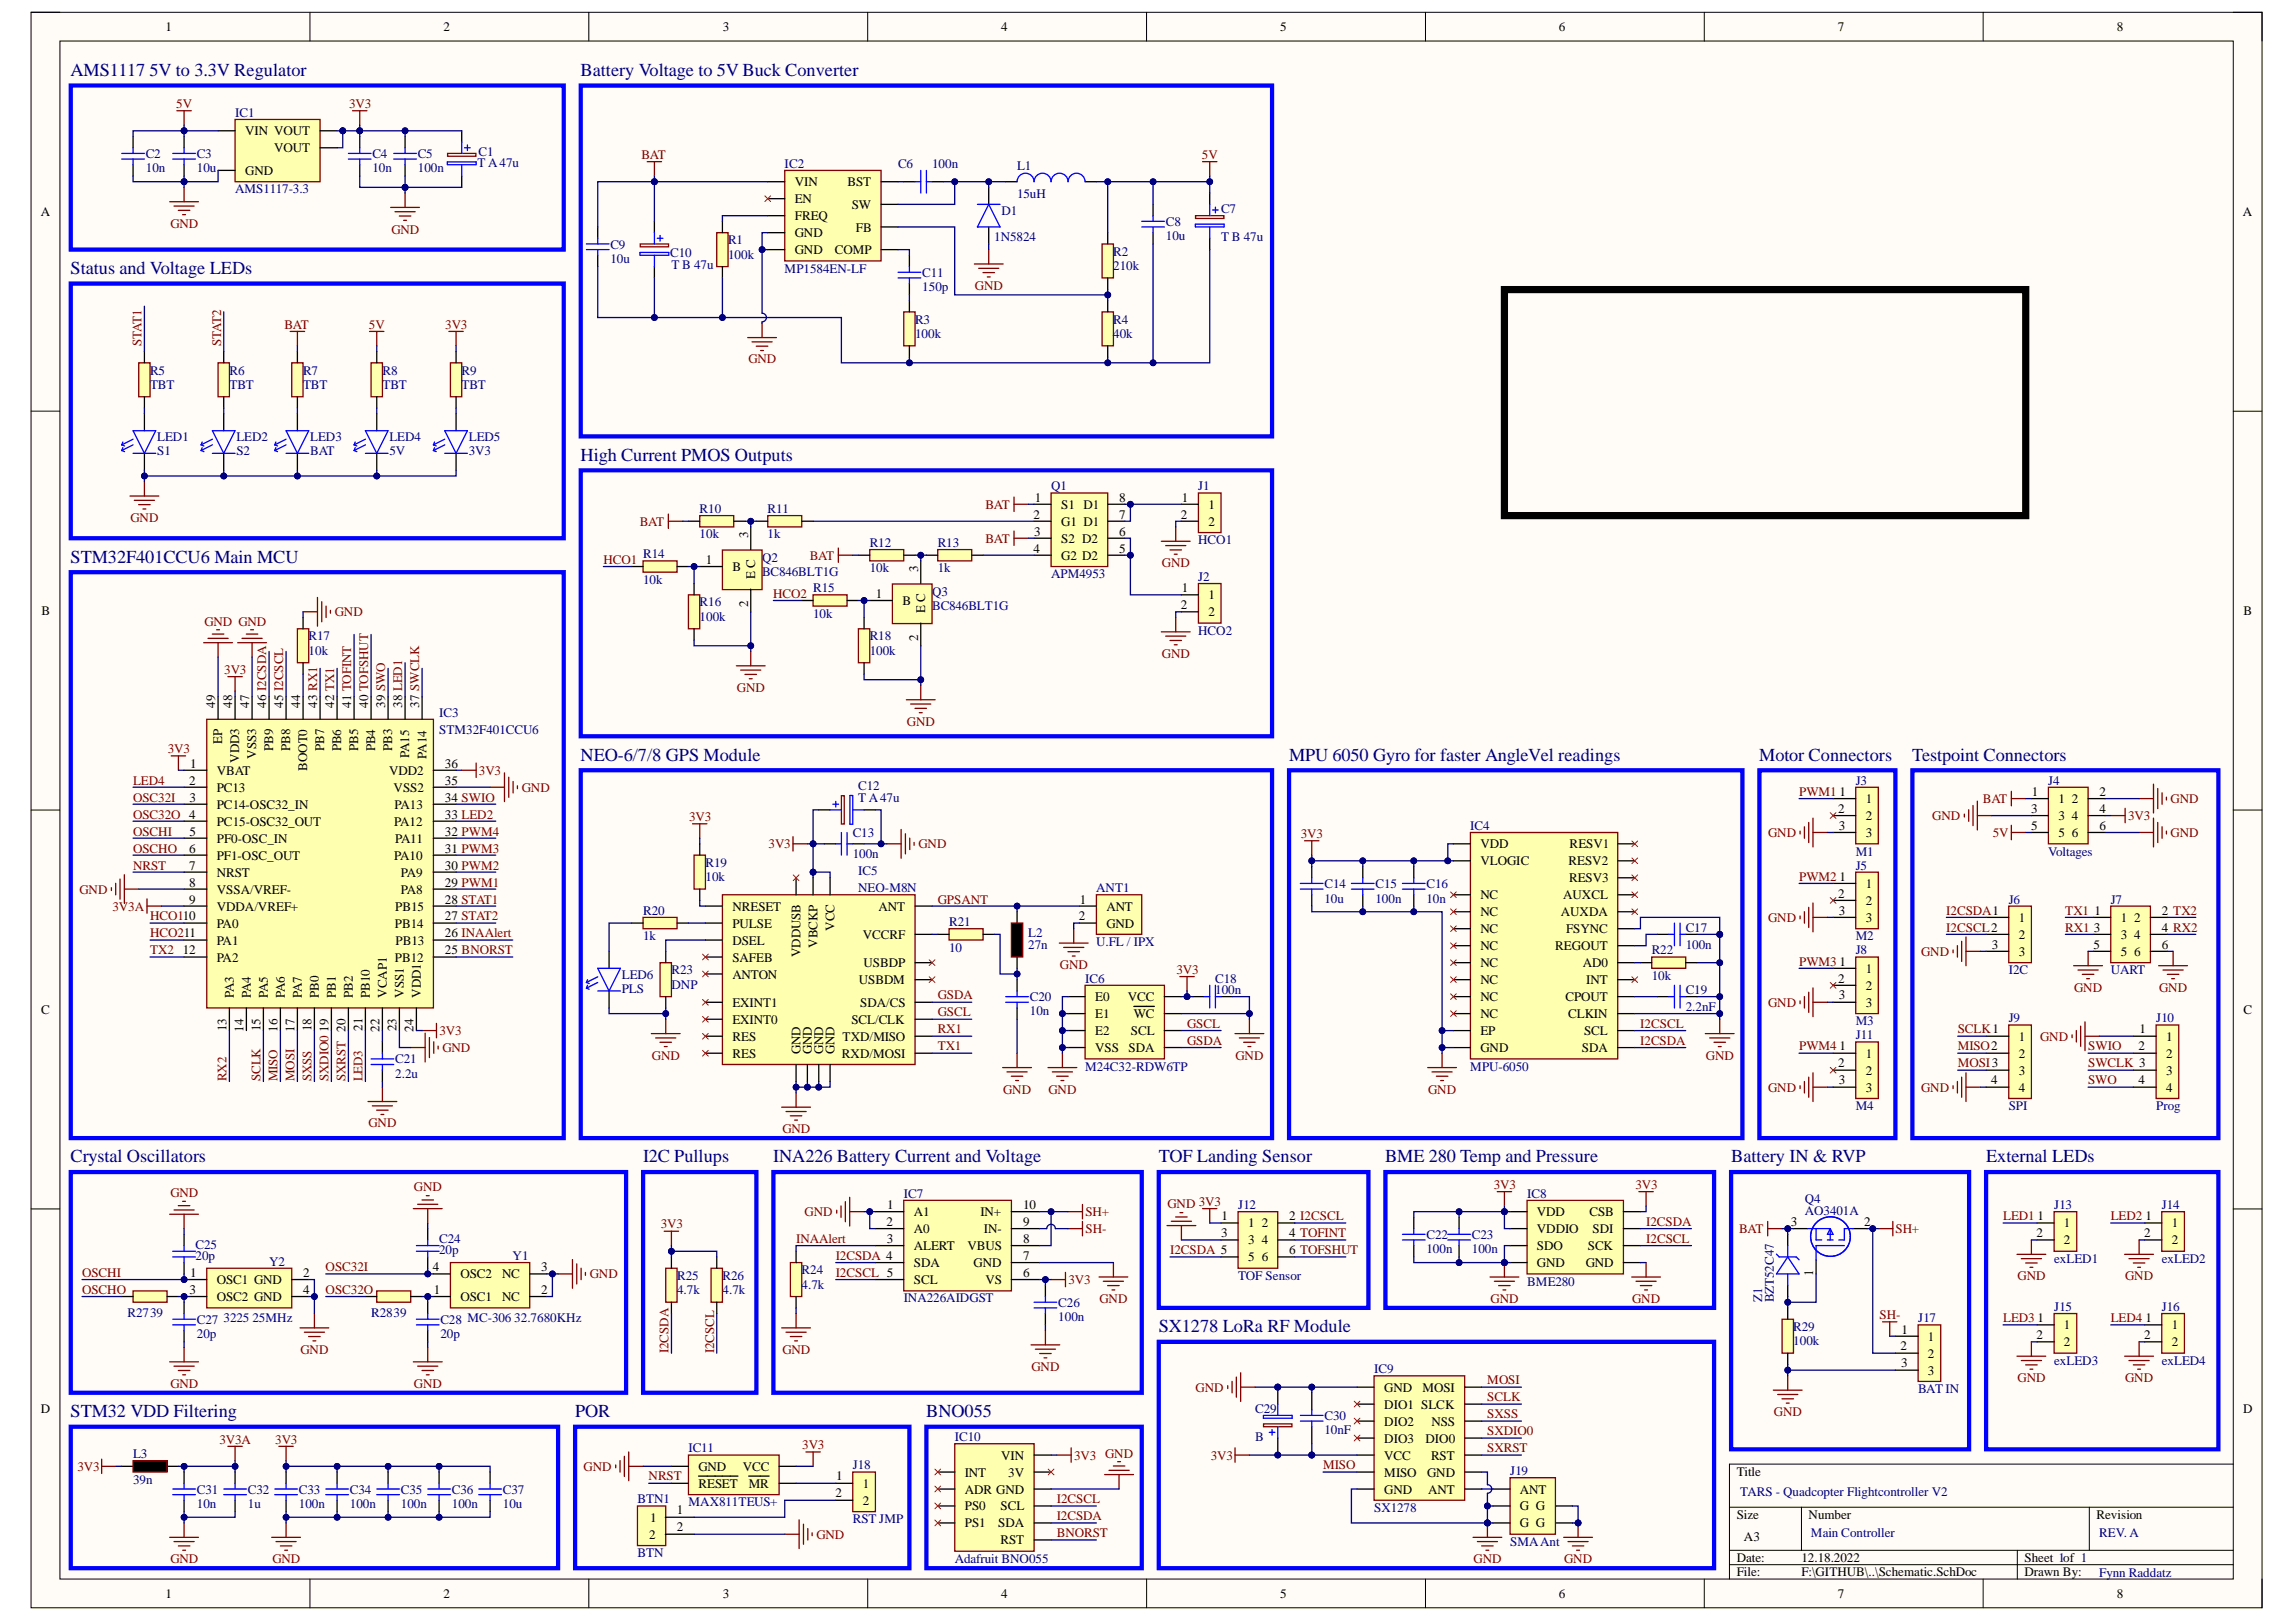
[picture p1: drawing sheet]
<svg xmlns="http://www.w3.org/2000/svg" width="297mm" height="210mm" viewBox="0 0 297 210" stroke-linecap="round" stroke-linejoin="round" font-family="sans-serif">
<defs><g id="words">
<g font-size="2.4" fill="#000080">
<text x="9.1" y="9.9">AMS1117 5V to 3.3V Regulator</text>
<text x="75.1" y="9.9">Battery Voltage to 5V Buck Converter</text>
<text x="9.1" y="35.5">Status and Voltage LEDs</text>
<text x="75.1" y="59.6">High Current PMOS Outputs</text>
<text x="9.1" y="72.8">STM32F401CCU6 Main MCU</text>
<text x="75.1" y="98.5">NEO-6/7/8 GPS Module</text>
<text x="166.8" y="98.5">MPU 6050 Gyro for faster AngleVel readings</text>
<text x="227.6" y="98.5">Motor Connectors</text>
<text x="247.4" y="98.5">Testpoint Connectors</text>
<text x="9.1" y="150.4">Crystal Oscillators</text>
<text x="83.2" y="150.4">I2C Pullups</text>
<text x="100" y="150.4">INA226 Battery Current and Voltage</text>
<text x="149.9" y="150.4">TOF Landing Sensor</text>
<text x="179.2" y="150.4">BME 280 Temp and Pressure</text>
<text x="224" y="150.4">Battery IN &amp; RVP</text>
<text x="257" y="150.4">External LEDs</text>
<text x="149.9" y="172.4">SX1278 LoRa RF Module</text>
<text x="9.1" y="183.4">STM32 VDD Filtering</text>
<text x="74.4" y="183.4">POR</text>
<text x="119.8" y="183.4">BNO055</text>
</g>
<g font-size="1.7">
<text x="21.4" y="4">1</text>
<text x="57.4" y="4">2</text>
<text x="93.5" y="4">3</text>
<text x="129.5" y="4">4</text>
<text x="165.6" y="4">5</text>
<text x="201.7" y="4">6</text>
<text x="237.8" y="4">7</text>
<text x="273.9" y="4">8</text>
<text x="31.7" y="17.5">VIN VOUT</text>
<text x="31.7" y="22.6">GND</text>
<text x="35.5" y="19.7">VOUT</text>
<text x="5.3" y="28">A</text>
<text x="102.8" y="26.3">EN</text>
<text x="102.8" y="24.1">VIN</text>
<text x="102.8" y="28.5">FREQ</text>
<text x="109.6" y="24.1">BST</text>
<text x="110.2" y="27">SW</text>
<text x="110.7" y="30">FB</text>
<text x="290.2" y="28">A</text>
<text x="102.8" y="30.7">GND</text>
<text x="102.8" y="32.9">GND</text>
<text x="108" y="32.9">COMP</text>
<text x="133.9" y="64.9">1</text>
<text x="137.3" y="65.8">S1 D1</text>
<text x="144.8" y="64.9">8</text>
<text x="152.9" y="64.9">1</text>
<text x="156.3" y="65.8">1</text>
<text x="96.8" y="69.6" transform="rotate(-90 96.8 69.6)">3</text>
<text x="133.7" y="67.1">2</text>
<text x="133.7" y="71.5">4</text>
<text x="133.8" y="69.3">3</text>
<text x="137.3" y="68">G1 D1</text>
<text x="137.3" y="70.2">S2 D2</text>
<text x="144.8" y="67.1">7</text>
<text x="144.8" y="69.3">6</text>
<text x="144.8" y="71.5">5</text>
<text x="152.8" y="67.1">2</text>
<text x="156.3" y="68">2</text>
<text x="91.3" y="73">1</text>
<text x="94.7" y="73.9">B</text>
<text x="97.7" y="74.9" transform="rotate(-90 97.7 74.9)">E C</text>
<text x="113.3" y="77.4">1</text>
<text x="118.8" y="74" transform="rotate(-90 118.8 74)">3</text>
<text x="137.3" y="72.4">G2 D2</text>
<text x="152.9" y="76.6">1</text>
<text x="156.3" y="77.5">1</text>
<text x="5.4" y="79.6">B</text>
<text x="96.8" y="78.5" transform="rotate(-90 96.8 78.5)">2</text>
<text x="116.7" y="78.3">B</text>
<text x="118.8" y="82.9" transform="rotate(-90 118.8 82.9)">2</text>
<text x="119.7" y="79.3" transform="rotate(-90 119.7 79.3)">E C</text>
<text x="152.8" y="78.8">2</text>
<text x="156.3" y="79.7">2</text>
<text x="290.2" y="79.6">B</text>
<text x="27.8" y="91.6" transform="rotate(-90 27.8 91.6)">49</text>
<text x="30" y="91.6" transform="rotate(-90 30 91.6)">48</text>
<text x="32.2" y="91.6" transform="rotate(-90 32.2 91.6)">47</text>
<text x="34.4" y="91.6" transform="rotate(-90 34.4 91.6)">46 I2CSDA</text>
<text x="36.6" y="91.6" transform="rotate(-90 36.6 91.6)">45 I2CSCL</text>
<text x="38.8" y="91.6" transform="rotate(-90 38.8 91.6)">44</text>
<text x="41" y="91.6" transform="rotate(-90 41 91.6)">43 RX1</text>
<text x="43.2" y="91.6" transform="rotate(-90 43.2 91.6)">42 TX1</text>
<text x="45.4" y="91.6" transform="rotate(-90 45.4 91.6)">41 TOFINT</text>
<text x="47.6" y="91.6" transform="rotate(-90 47.6 91.6)">40 TOFSHUT</text>
<text x="49.8" y="91.6" transform="rotate(-90 49.8 91.6)">39 SWO</text>
<text x="52" y="91.6" transform="rotate(-90 52 91.6)">38 LED1</text>
<text x="54.2" y="91.6" transform="rotate(-90 54.2 91.6)">37 SWCLK</text>
<text x="24.5" y="101.5">2</text>
<text x="24.6" y="99.3">1</text>
<text x="28" y="100.3">VBAT</text>
<text x="28.8" y="96.3" transform="rotate(-90 28.8 96.3)">EP</text>
<text x="31" y="98.7" transform="rotate(-90 31 98.7)">VDD3</text>
<text x="33.2" y="98.2" transform="rotate(-90 33.2 98.2)">VSS3</text>
<text x="35.4" y="97.2" transform="rotate(-90 35.4 97.2)">PB9</text>
<text x="37.6" y="97.2" transform="rotate(-90 37.6 97.2)">PB8</text>
<text x="39.8" y="99.7" transform="rotate(-90 39.8 99.7)">BOOT0</text>
<text x="42" y="97.2" transform="rotate(-90 42 97.2)">PB7</text>
<text x="44.2" y="97.2" transform="rotate(-90 44.2 97.2)">PB6</text>
<text x="46.4" y="97.2" transform="rotate(-90 46.4 97.2)">PB5</text>
<text x="48.6" y="97.2" transform="rotate(-90 48.6 97.2)">PB4</text>
<text x="50.3" y="100.3">VDD2</text>
<text x="50.8" y="97.1" transform="rotate(-90 50.8 97.1)">PB3</text>
<text x="53" y="98.1" transform="rotate(-90 53 98.1)">PA15</text>
<text x="55.2" y="98.2" transform="rotate(-90 55.2 98.2)">PA14</text>
<text x="57.6" y="99.3">36</text>
<text x="57.6" y="101.5">35</text>
<text x="24.5" y="103.7">3</text>
<text x="28" y="102.5">PC13</text>
<text x="28" y="104.7">PC14-OSC32_IN</text>
<text x="28" y="106.9">PC15-OSC32_OUT</text>
<text x="50.9" y="102.5">VSS2</text>
<text x="51" y="106.9">PA12</text>
<text x="51.1" y="104.7">PA13</text>
<text x="57.6" y="103.7">34 SWIO</text>
<text x="57.6" y="105.9">33 LED2</text>
<text x="237.8" y="105.2">2</text>
<text x="237.9" y="107.4">3</text>
<text x="238" y="103">1</text>
<text x="241.4" y="103.9">1</text>
<text x="241.4" y="106.1">2</text>
<text x="262.8" y="105.2">3</text>
<text x="262.8" y="107.4">5</text>
<text x="262.9" y="103">1</text>
<text x="266.3" y="103.9">1</text>
<text x="266.3" y="106.1">3</text>
<text x="268" y="103.9">2</text>
<text x="268" y="106.1">4</text>
<text x="271.6" y="103">2</text>
<text x="271.6" y="105.2">4</text>
<text x="271.6" y="107.4">6</text>
<text x="24.5" y="110.3">6</text>
<text x="24.5" y="112.5">7</text>
<text x="24.5" y="108.1">5</text>
<text x="28" y="109.1">PF0-OSC_IN</text>
<text x="28" y="111.3">PF1-OSC_OUT</text>
<text x="28" y="113.5">NRST</text>
<text x="51" y="111.3">PA10</text>
<text x="51.1" y="109.1">PA11</text>
<text x="51.9" y="113.5">PA9</text>
<text x="57.6" y="108.1">32 PWM4</text>
<text x="57.6" y="110.3">31 PWM3</text>
<text x="57.6" y="112.5">30 PWM2</text>
<text x="191.5" y="112">VLOGIC</text>
<text x="191.5" y="109.8">VDD</text>
<text x="202.9" y="112">RESV2</text>
<text x="203.1" y="109.8">RESV1</text>
<text x="238" y="114">1</text>
<text x="241.4" y="108.3">3</text>
<text x="266.3" y="108.3">5</text>
<text x="268" y="108.3">6</text>
<text x="24.5" y="114.7">8</text>
<text x="24.5" y="116.9">9</text>
<text x="28" y="115.7">VSSA/VREF-</text>
<text x="28" y="117.9">VDDA/VREF+</text>
<text x="51.1" y="117.9">PB15</text>
<text x="51.9" y="115.7">PA8</text>
<text x="57.6" y="114.7">29 PWM1</text>
<text x="57.6" y="116.9">28 STAT1</text>
<text x="57.6" y="119.1">27 STAT2</text>
<text x="94.7" y="117.9">NRESET</text>
<text x="113.7" y="117.9">ANT</text>
<text x="139.6" y="119.1">2</text>
<text x="139.7" y="116.9">1</text>
<text x="143.1" y="117.9">ANT</text>
<text x="191.5" y="116.4">NC</text>
<text x="191.5" y="118.6">NC</text>
<text x="201.9" y="118.6">AUXDA</text>
<text x="202.2" y="116.4">AUXCL</text>
<text x="203" y="114.2">RESV3</text>
<text x="237.8" y="116.2">2</text>
<text x="237.9" y="118.4">3</text>
<text x="241.4" y="114.9">1</text>
<text x="241.4" y="117.1">2</text>
<text x="241.4" y="119.3">3</text>
<text x="261.2" y="119.3">1</text>
<text x="271" y="118.4">1</text>
<text x="274.4" y="119.3">1</text>
<text x="276.1" y="119.3">2</text>
<text x="279.7" y="118.4">2 TX2</text>
<text x="23.6" y="123.5">12</text>
<text x="28" y="120">PA0</text>
<text x="28" y="122.2">PA1</text>
<text x="28" y="124.4">PA2</text>
<text x="51.1" y="120">PB14</text>
<text x="51.1" y="124.4">PB12</text>
<text x="51.2" y="122.2">PB13</text>
<text x="57.6" y="121.3">26 INAAlert</text>
<text x="57.6" y="123.5">25 BNORST</text>
<text x="94.7" y="124.4">SAFEB</text>
<text x="94.7" y="122.2">DSEL</text>
<text x="94.7" y="120">PULSE</text>
<text x="103.5" y="123.9" transform="rotate(-90 103.5 123.9)">VDDUSB</text>
<text x="105.7" y="122.6" transform="rotate(-90 105.7 122.6)">VBCKP</text>
<text x="107.9" y="120.5" transform="rotate(-90 107.9 120.5)">VCC</text>
<text x="111.6" y="121.5">VCCRF</text>
<text x="111.7" y="125.2">USBDP</text>
<text x="143.1" y="120">GND</text>
<text x="191.5" y="125.2">NC</text>
<text x="191.5" y="120.8">NC</text>
<text x="191.5" y="123">NC</text>
<text x="201.2" y="123">REGOUT</text>
<text x="202.6" y="120.8">FSYNC</text>
<text x="204.8" y="125.2">AD0</text>
<text x="238" y="125">1</text>
<text x="241.4" y="125.9">1</text>
<text x="257.7" y="122.8">3</text>
<text x="261.2" y="121.5">2</text>
<text x="261.2" y="123.7">3</text>
<text x="270.8" y="122.8">5</text>
<text x="270.9" y="120.6">3</text>
<text x="274.4" y="121.5">3</text>
<text x="274.4" y="123.7">5</text>
<text x="276.1" y="121.5">4</text>
<text x="276.1" y="123.7">6</text>
<text x="279.7" y="120.6">4 RX2</text>
<text x="279.7" y="122.8">6</text>
<text x="5.3" y="131.2">C</text>
<text x="30.2" y="129.1" transform="rotate(-90 30.2 129.1)">PA3</text>
<text x="32.4" y="129.1" transform="rotate(-90 32.4 129.1)">PA4</text>
<text x="34.6" y="129.1" transform="rotate(-90 34.6 129.1)">PA5</text>
<text x="36.8" y="129.1" transform="rotate(-90 36.8 129.1)">PA6</text>
<text x="39" y="129.1" transform="rotate(-90 39 129.1)">PA7</text>
<text x="41.2" y="129.1" transform="rotate(-90 41.2 129.1)">PB0</text>
<text x="43.4" y="129.1" transform="rotate(-90 43.4 129.1)">PB1</text>
<text x="45.6" y="129.1" transform="rotate(-90 45.6 129.1)">PB2</text>
<text x="47.8" y="129.1" transform="rotate(-90 47.8 129.1)">PB10</text>
<text x="50" y="129.1" transform="rotate(-90 50 129.1)">VCAP1</text>
<text x="52.2" y="129.1" transform="rotate(-90 52.2 129.1)">VSS1</text>
<text x="54.4" y="129.1" transform="rotate(-90 54.4 129.1)">VDD1</text>
<text x="94.7" y="126.6">ANTON</text>
<text x="94.7" y="130.3">EXINT1</text>
<text x="111.1" y="127.4">USBDM</text>
<text x="111.3" y="130.3">SDA/CS</text>
<text x="141.7" y="129.6">E0</text>
<text x="141.7" y="131.8">E1</text>
<text x="145.9" y="129.6">VCC</text>
<text x="146.7" y="131.8">WC</text>
<text x="191.5" y="127.4">NC</text>
<text x="191.5" y="129.6">NC</text>
<text x="191.5" y="131.8">NC</text>
<text x="202.5" y="129.6">CPOUT</text>
<text x="202.9" y="131.8">CLKIN</text>
<text x="205.2" y="127.4">INT</text>
<text x="237.8" y="127.1">2</text>
<text x="237.9" y="129.3">3</text>
<text x="241.4" y="128.1">2</text>
<text x="241.4" y="130.3">3</text>
<text x="290.2" y="131.2">C</text>
<text x="29.3" y="133.4" transform="rotate(-90 29.3 133.4)">13</text>
<text x="31.5" y="133.5" transform="rotate(-90 31.5 133.5)">14</text>
<text x="33.7" y="133.5" transform="rotate(-90 33.7 133.5)">15</text>
<text x="35.9" y="133.5" transform="rotate(-90 35.9 133.5)">16</text>
<text x="38.1" y="133.5" transform="rotate(-90 38.1 133.5)">17</text>
<text x="40.3" y="133.5" transform="rotate(-90 40.3 133.5)">18</text>
<text x="42.5" y="133.5" transform="rotate(-90 42.5 133.5)">19</text>
<text x="46.9" y="133.4" transform="rotate(-90 46.9 133.4)">21</text>
<text x="49.1" y="133.5" transform="rotate(-90 49.1 133.5)">22</text>
<text x="51.3" y="133.4" transform="rotate(-90 51.3 133.4)">23</text>
<text x="53.5" y="133.5" transform="rotate(-90 53.5 133.5)">24</text>
<text x="94.7" y="132.5">EXINT0</text>
<text x="94.7" y="134.7">RES</text>
<text x="94.7" y="136.9">RES</text>
<text x="103.5" y="136.4" transform="rotate(-90 103.5 136.4)">GND</text>
<text x="105" y="136.4" transform="rotate(-90 105 136.4)">GND</text>
<text x="106.5" y="136.4" transform="rotate(-90 106.5 136.4)">GND</text>
<text x="107.9" y="136.4" transform="rotate(-90 107.9 136.4)">GND</text>
<text x="108.9" y="136.9">RXD/MOSI</text>
<text x="109" y="134.7">TXD/MISO</text>
<text x="110.1" y="132.5">SCL/CLK</text>
<text x="141.7" y="134">E2</text>
<text x="141.7" y="136.1">VSS</text>
<text x="146" y="136.1">SDA</text>
<text x="146.3" y="134">SCL</text>
<text x="191.5" y="136.1">GND</text>
<text x="191.5" y="134">EP</text>
<text x="204.6" y="136.1">SDA</text>
<text x="204.9" y="134">SCL</text>
<text x="238" y="135.9">1</text>
<text x="241.4" y="136.9">1</text>
<text x="261.2" y="134.7">1</text>
<text x="261.2" y="136.9">2</text>
<text x="276.7" y="135.9">2</text>
<text x="276.8" y="133.7">1</text>
<text x="280.2" y="134.7">1</text>
<text x="280.2" y="136.9">2</text>
<text x="237.8" y="138.1">2</text>
<text x="237.9" y="140.3">3</text>
<text x="241.4" y="139.1">2</text>
<text x="241.4" y="141.3">3</text>
<text x="257.6" y="140.3">4</text>
<text x="261.2" y="139.1">3</text>
<text x="261.2" y="141.3">4</text>
<text x="276.7" y="140.3">4</text>
<text x="280.2" y="139.1">3</text>
<text x="280.2" y="141.3">4</text>
<text x="114.7" y="158.6">2</text>
<text x="114.7" y="160.8">3</text>
<text x="114.8" y="156.4">1</text>
<text x="118.2" y="157.4">A1</text>
<text x="118.2" y="159.6">A0</text>
<text x="118.2" y="161.8">ALERT</text>
<text x="125.2" y="161.8">VBUS</text>
<text x="126.9" y="157.4">IN+</text>
<text x="127.3" y="159.6">IN-</text>
<text x="132.3" y="156.4">10</text>
<text x="132.3" y="158.6">9</text>
<text x="132.3" y="160.8">8</text>
<text x="158" y="160.1">3</text>
<text x="158" y="157.9">1</text>
<text x="161.5" y="158.8">1</text>
<text x="161.5" y="161">3</text>
<text x="163.2" y="158.8">2</text>
<text x="163.2" y="161">4</text>
<text x="166.8" y="157.9">2 I2CSCL</text>
<text x="166.8" y="160.1">4 TOFINT</text>
<text x="198.8" y="161.8">SDO</text>
<text x="198.8" y="159.6">VDDIO</text>
<text x="198.8" y="157.4">VDD</text>
<text x="205.4" y="161.8">SCK</text>
<text x="205.7" y="157.4">CSB</text>
<text x="206" y="159.6">SDI</text>
<text x="231.7" y="158.6">3</text>
<text x="241.2" y="158.6">2</text>
<text x="263.5" y="160.1">2</text>
<text x="263.6" y="157.9">1</text>
<text x="267" y="158.8">1</text>
<text x="267" y="161">2</text>
<text x="277.4" y="160.1">2</text>
<text x="277.6" y="157.9">1</text>
<text x="281" y="158.8">1</text>
<text x="281" y="161">2</text>
<text x="24.5" y="167.4">3</text>
<text x="24.6" y="165.2">1</text>
<text x="28" y="166.1">OSC1 GND</text>
<text x="39.2" y="165.2">2</text>
<text x="39.2" y="167.4">4</text>
<text x="56" y="164.5">4</text>
<text x="56.1" y="167.4">1</text>
<text x="59.6" y="165.4">OSC2</text>
<text x="65" y="165.4">NC</text>
<text x="70" y="167.4">2</text>
<text x="70" y="164.5">3</text>
<text x="118.2" y="164">SDA</text>
<text x="118.2" y="166.1">SCL</text>
<text x="126" y="164">GND</text>
<text x="127.5" y="166.1">VS</text>
<text x="132.3" y="163">7</text>
<text x="132.3" y="165.2">6</text>
<text x="161.5" y="163.2">5</text>
<text x="163.2" y="163.2">6</text>
<text x="166.8" y="162.3">6 TOFSHUT</text>
<text x="198.8" y="164">GND</text>
<text x="205.1" y="164">GND</text>
<text x="234.6" y="165.1" transform="rotate(-90 234.6 165.1)">1</text>
<text x="28" y="168.3">OSC2 GND</text>
<text x="59.6" y="168.3">OSC1</text>
<text x="65" y="168.3">NC</text>
<text x="246" y="172.6">1</text>
<text x="249.4" y="173.5">1</text>
<text x="263.5" y="173.3">2</text>
<text x="263.6" y="171.1">1</text>
<text x="267" y="172">1</text>
<text x="277.4" y="173.3">2</text>
<text x="277.6" y="171.1">1</text>
<text x="281" y="172">1</text>
<text x="245.9" y="174.8">2</text>
<text x="246" y="177">3</text>
<text x="249.4" y="175.7">2</text>
<text x="249.4" y="177.9">3</text>
<text x="267" y="174.2">2</text>
<text x="281" y="174.2">2</text>
<text x="5.3" y="182.8">D</text>
<text x="179.1" y="180.1">GND</text>
<text x="179.1" y="182.3">DIO1 SLCK</text>
<text x="179.1" y="184.5">DIO2</text>
<text x="184" y="180.1">MOSI</text>
<text x="185.2" y="184.5">NSS</text>
<text x="290.2" y="182.8">D</text>
<text x="90.3" y="190.3">GND</text>
<text x="96.1" y="190.3">VCC</text>
<text x="108.2" y="191.6">1</text>
<text x="124.8" y="191.1">INT</text>
<text x="129.5" y="188.9">VIN</text>
<text x="130.4" y="191.1">3V</text>
<text x="179.1" y="186.7">DIO3</text>
<text x="179.1" y="188.9">VCC</text>
<text x="179.1" y="191.1">MISO</text>
<text x="184.4" y="186.7">DIO0</text>
<text x="184.6" y="191.1">GND</text>
<text x="185.1" y="188.9">RST</text>
<text x="224.7" y="191">Title</text>
<text x="84.1" y="196.9">1</text>
<text x="87.6" y="196">1</text>
<text x="90.3" y="192.5">RESET</text>
<text x="96.9" y="192.5">MR</text>
<text x="108.1" y="193.8">2</text>
<text x="111.6" y="192.5">1</text>
<text x="111.6" y="194.7">2</text>
<text x="124.8" y="193.3">ADR GND</text>
<text x="124.8" y="195.5">PS0</text>
<text x="124.8" y="197.7">PS1</text>
<text x="129.1" y="197.7">SDA</text>
<text x="129.4" y="195.5">SCL</text>
<text x="179.1" y="193.3">GND</text>
<text x="184.8" y="193.3">ANT</text>
<text x="196.6" y="193.3">ANT</text>
<text x="196.6" y="195.5">G G</text>
<text x="196.6" y="197.7">G G</text>
<text x="224.7" y="196.6">Size</text>
<text x="234" y="196.6">Number</text>
<text x="271.2" y="196.6">Revision</text>
<text x="84" y="199.1">2</text>
<text x="87.6" y="198.2">2</text>
<text x="129.4" y="199.9">RST</text>
<text x="224.7" y="202.1">Date:</text>
<text x="225.6" y="199.4">A3</text>
<text x="233.1" y="202.1">12.18.2022</text>
<text x="261.9" y="202.1">Sheet 1of 1</text>
<text x="21.4" y="206.8">1</text>
<text x="57.4" y="206.8">2</text>
<text x="93.5" y="206.8">3</text>
<text x="129.5" y="206.8">4</text>
<text x="165.6" y="206.8">5</text>
<text x="201.7" y="206.8">6</text>
<text x="224.7" y="204">File:</text>
<text x="233.1" y="204">F:\GITHUB\..\Schematic.SchDoc</text>
<text x="237.8" y="206.8">7</text>
<text x="261.9" y="204">Drawn By:</text>
<text x="273.9" y="206.8">8</text>
</g>
<g font-size="1.7" fill="#800000">
<text x="22.8" y="14">5V</text>
<text x="45.2" y="14">3V3</text>
<text x="83" y="20.6">BAT</text>
<text x="155.5" y="20.6">5V</text>
<text x="22" y="29.5">GND</text>
<text x="50.6" y="30.2">GND</text>
<text x="126.1" y="37.5">GND</text>
<text x="18.3" y="44.8" transform="rotate(-90 18.3 44.8)">STAT1</text>
<text x="28.6" y="44.8" transform="rotate(-90 28.6 44.8)">STAT2</text>
<text x="36.8" y="42.6">BAT</text>
<text x="47.7" y="42.6">5V</text>
<text x="57.6" y="42.6">3V3</text>
<text x="96.8" y="47">GND</text>
<text x="127.5" y="65.8">BAT</text>
<text x="16.9" y="67.6">GND</text>
<text x="82.8" y="68">BAT</text>
<text x="127.5" y="70.2">BAT</text>
<text x="78.1" y="73">HCO1</text>
<text x="100" y="77.4">HCO2</text>
<text x="104.8" y="72.4">BAT</text>
<text x="150.3" y="73.4">GND</text>
<text x="26.4" y="81">GND GND</text>
<text x="43.3" y="79.7">GND</text>
<text x="29" y="87.2">3V3</text>
<text x="95.3" y="89.5">GND</text>
<text x="150.3" y="85.1">GND</text>
<text x="117.3" y="93.9">GND</text>
<text x="17.2" y="101.5">LED4</text>
<text x="21.7" y="97.5">3V3</text>
<text x="62" y="100.3">3V3</text>
<text x="17.2" y="105.9">OSC32O 4</text>
<text x="17.2" y="103.7">OSC32I</text>
<text x="67.5" y="102.5">GND</text>
<text x="89.2" y="106.3">3V3</text>
<text x="232.8" y="103">PWM1</text>
<text x="250" y="106.1">GND</text>
<text x="256.5" y="103.9">BAT</text>
<text x="275.3" y="106.1">3V3</text>
<text x="280.8" y="103.9">GND</text>
<text x="17.2" y="112.5">NRST</text>
<text x="17.2" y="110.3">OSCHO</text>
<text x="17.2" y="108.1">OSCHI</text>
<text x="99.4" y="109.8">3V3</text>
<text x="118.8" y="109.8">GND</text>
<text x="168.3" y="108.5">3V3</text>
<text x="228.7" y="108.3">GND</text>
<text x="232.8" y="114">PWM2</text>
<text x="257.8" y="108.3">5V</text>
<text x="280.8" y="108.3">GND</text>
<text x="10.3" y="115.7">GND</text>
<text x="14.6" y="117.9">3V3A</text>
<text x="19.4" y="119.1">HCO110</text>
<text x="121.3" y="116.9">GPSANT</text>
<text x="228.7" y="119.3">GND</text>
<text x="251.8" y="118.4">I2CSDA1</text>
<text x="267.2" y="118.4">TX1</text>
<text x="19.4" y="123.5">TX2</text>
<text x="19.4" y="121.3">HCO211</text>
<text x="137.1" y="125.4">GND</text>
<text x="232.8" y="125">PWM3</text>
<text x="248.5" y="123.7">GND</text>
<text x="251.8" y="120.6">I2CSCL2</text>
<text x="267.2" y="120.6">RX1</text>
<text x="121.3" y="131.5">GSCL</text>
<text x="121.3" y="129.3">GSDA</text>
<text x="152.2" y="126">3V3</text>
<text x="228.7" y="130.3">GND</text>
<text x="268.3" y="128.3">GND</text>
<text x="279.3" y="128.3">GND</text>
<text x="56.8" y="134">3V3</text>
<text x="57.2" y="136.1">GND</text>
<text x="84.3" y="137.1">GND</text>
<text x="121.3" y="133.7">RX1</text>
<text x="121.3" y="135.9">TX1</text>
<text x="153.6" y="133">GSCL</text>
<text x="153.6" y="135.2">GSDA</text>
<text x="159.8" y="137.1">GND</text>
<text x="212.2" y="135.2">I2CSDA</text>
<text x="212.2" y="133">I2CSCL</text>
<text x="220.7" y="137.1">GND</text>
<text x="232.8" y="135.9">PWM4</text>
<text x="253.3" y="133.7">SCLK1</text>
<text x="253.3" y="135.9">MISO2</text>
<text x="263.9" y="134.7">GND</text>
<text x="270.2" y="135.9">SWIO</text>
<text x="29.3" y="140" transform="rotate(-90 29.3 140)">RX2</text>
<text x="33.7" y="140" transform="rotate(-90 33.7 140)">SCLK</text>
<text x="35.9" y="140" transform="rotate(-90 35.9 140)">MISO</text>
<text x="38.1" y="140" transform="rotate(-90 38.1 140)">MOSI</text>
<text x="40.3" y="140" transform="rotate(-90 40.3 140)">SXSS</text>
<text x="42.5" y="140" transform="rotate(-90 42.5 140)">SXDIO0</text>
<text x="44.7" y="140" transform="rotate(-90 44.7 140)">SXRST 20</text>
<text x="46.9" y="140" transform="rotate(-90 46.9 140)">LED3</text>
<text x="129.8" y="141.5">GND</text>
<text x="135.6" y="141.5">GND</text>
<text x="184.8" y="141.5">GND</text>
<text x="228.7" y="141.3">GND</text>
<text x="248.5" y="141.3">GND</text>
<text x="253.3" y="138.1">MOSI3</text>
<text x="270.2" y="138.1">SWCLK 3</text>
<text x="270.2" y="140.3">SWO</text>
<text x="47.7" y="145.9">GND</text>
<text x="101.2" y="146.7">GND</text>
<text x="22" y="154.9">GND</text>
<text x="53.5" y="154.2">GND</text>
<text x="193.3" y="153.9">3V3</text>
<text x="211.6" y="153.9">3V3</text>
<text x="85.5" y="159">3V3</text>
<text x="103" y="160.8">INAAlert</text>
<text x="104.1" y="157.4">GND</text>
<text x="140.4" y="157.4">SH+</text>
<text x="140.4" y="159.6">SH-</text>
<text x="151" y="156.4">GND 3V3</text>
<text x="213" y="158.6">I2CSDA</text>
<text x="213" y="160.8">I2CSCL</text>
<text x="225" y="159.6">BAT</text>
<text x="245.2" y="159.6">SH+</text>
<text x="259.2" y="157.9">LED1</text>
<text x="273.1" y="157.9">LED2</text>
<text x="10.6" y="167.4">OSCHO</text>
<text x="10.6" y="165.2">OSCHI</text>
<text x="42.1" y="167.4">OSC32O</text>
<text x="42.1" y="164.5">OSC32I</text>
<text x="76.3" y="165.4">GND</text>
<text x="108.1" y="165.2">I2CSCL 5</text>
<text x="108.1" y="163">I2CSDA 4</text>
<text x="138.2" y="166.1">3V3</text>
<text x="151.4" y="162.3">I2CSDA 5</text>
<text x="261" y="165.7">GND</text>
<text x="274.9" y="165.7">GND</text>
<text x="142.2" y="168.6">GND</text>
<text x="192.8" y="168.6">GND</text>
<text x="211.1" y="168.6">GND</text>
<text x="243.2" y="170.7">SH-</text>
<text x="259.2" y="171.1">LED3</text>
<text x="273.1" y="171.1">LED4</text>
<text x="22" y="179.6">GND</text>
<text x="38.9" y="175.2">GND</text>
<text x="53.5" y="179.6">GND</text>
<text x="86.5" y="175.1" transform="rotate(-90 86.5 175.1)">I2CSDA</text>
<text x="92.4" y="175.1" transform="rotate(-90 92.4 175.1)">I2CSCL</text>
<text x="101.2" y="175.2">GND</text>
<text x="133.4" y="177.4">GND</text>
<text x="192.4" y="179.2">MOSI</text>
<text x="261" y="178.9">GND</text>
<text x="274.9" y="178.9">GND</text>
<text x="154.7" y="180.1">GND</text>
<text x="192.4" y="183.6">SXSS</text>
<text x="192.4" y="181.4">SCLK</text>
<text x="192.4" y="185.8">SXDIO0</text>
<text x="229.5" y="183.3">GND</text>
<text x="10" y="190.3">3V3</text>
<text x="28.4" y="186.8">3V3A</text>
<text x="35.6" y="186.8">3V3</text>
<text x="75.5" y="190.3">GND</text>
<text x="83.9" y="191.6">NRST</text>
<text x="103.8" y="187.5">3V3</text>
<text x="138.9" y="188.9">3V3 GND</text>
<text x="156.6" y="188.9">3V3</text>
<text x="171.2" y="190.1">MISO</text>
<text x="192.4" y="188">SXRST</text>
<text x="136.7" y="196.7">I2CSDA</text>
<text x="136.7" y="194.5">I2CSCL</text>
<text x="22" y="202.3">GND</text>
<text x="35.2" y="202.3">GND</text>
<text x="105.6" y="199.1">GND</text>
<text x="136.7" y="198.9">BNORST</text>
<text x="190.6" y="202.3">GND</text>
<text x="202.4" y="202.3">GND</text>
</g>
<g font-size="1.7" fill="#000080">
<text x="30.4" y="15.1">IC1</text>
<text x="18.9" y="20.5">C2</text>
<text x="18.9" y="22.3">10n</text>
<text x="25.5" y="20.5">C3</text>
<text x="25.5" y="22.3">10u</text>
<text x="48.2" y="20.5">C4</text>
<text x="48.2" y="22.3">10n</text>
<text x="54.1" y="20.5">C5</text>
<text x="54.1" y="22.3">100n</text>
<text x="61.8" y="21.6">T A47u</text>
<text x="61.9" y="20.2">C1</text>
<text x="101.5" y="21.7">IC2</text>
<text x="116.2" y="21.7">C6</text>
<text x="120.6" y="21.7">100n</text>
<text x="131.6" y="22.1">L1</text>
<text x="30.4" y="25">AMS1117-3.3</text>
<text x="129.6" y="27.8">D1</text>
<text x="131.6" y="25.6">15uH</text>
<text x="150.8" y="29.2">C8</text>
<text x="158" y="27.6">C7</text>
<text x="79" y="32.2">C9</text>
<text x="79" y="34">10u</text>
<text x="86.7" y="33.3">C10</text>
<text x="86.9" y="34.9">T B 47u</text>
<text x="94.2" y="31.6">R1</text>
<text x="94.2" y="33.5">100k</text>
<text x="101.5" y="35.3">MP1584EN-LF</text>
<text x="119.3" y="35.8">C11</text>
<text x="128.6" y="31.2">1N5824</text>
<text x="144" y="33.1">R2</text>
<text x="144" y="35">210k</text>
<text x="150.8" y="31.1">10u</text>
<text x="158" y="31.2">T B 47u</text>
<text x="118.4" y="41.9">R3</text>
<text x="119.3" y="37.7">150p</text>
<text x="144" y="41.9">R4</text>
<text x="118.4" y="43.7">100k</text>
<text x="144" y="43.7">40k</text>
<text x="19.4" y="48.5">R5</text>
<text x="19.4" y="50.3">TBT</text>
<text x="29.7" y="48.5">R6</text>
<text x="29.7" y="50.3">TBT</text>
<text x="39.2" y="48.5">R7</text>
<text x="39.2" y="50.3">TBT</text>
<text x="49.5" y="48.5">R8</text>
<text x="49.5" y="50.3">TBT</text>
<text x="59.7" y="48.5">R9</text>
<text x="59.7" y="50.3">TBT</text>
<text x="20.3" y="57">LED1</text>
<text x="20.3" y="58.9">S1</text>
<text x="30.6" y="57">LED2</text>
<text x="30.6" y="58.9">S2</text>
<text x="40.1" y="57">LED3</text>
<text x="40.1" y="58.9">BAT</text>
<text x="50.4" y="57">LED4</text>
<text x="50.4" y="58.9">5V</text>
<text x="60.7" y="57">LED5</text>
<text x="60.7" y="58.9">3V3</text>
<text x="136" y="63.4">Q1</text>
<text x="155" y="63.4">J1</text>
<text x="90.5" y="66.4">R10</text>
<text x="90.5" y="69.7">10k</text>
<text x="99.3" y="66.4">R11</text>
<text x="99.3" y="69.7">1k</text>
<text x="112.5" y="70.8">R12</text>
<text x="121.3" y="70.8">R13</text>
<text x="155" y="70.4">HCO1</text>
<text x="83.2" y="72.2">R14</text>
<text x="83.2" y="75.6">10k</text>
<text x="98.6" y="72.7">Q2</text>
<text x="98.6" y="74.5">BC846BLT1G</text>
<text x="105.2" y="76.6">R15</text>
<text x="112.5" y="74.1">10k</text>
<text x="120.6" y="77.1">Q3</text>
<text x="121.3" y="74.1">1k</text>
<text x="136" y="74.8">APM4953</text>
<text x="155" y="75.2">J2</text>
<text x="39.9" y="82.9">R17</text>
<text x="90.5" y="78.5">R16</text>
<text x="90.5" y="80.3">100k</text>
<text x="105.2" y="80">10k</text>
<text x="112.5" y="82.9">R18</text>
<text x="120.6" y="78.9">BC846BLT1G</text>
<text x="155" y="82.1">HCO2</text>
<text x="39.9" y="84.7">10k</text>
<text x="112.5" y="84.7">100k</text>
<text x="56.8" y="92.8">IC3</text>
<text x="56.8" y="95">STM32F401CCU6</text>
<text x="240.1" y="101.5">J3</text>
<text x="265" y="101.5">J4</text>
<text x="111" y="102.3">C12</text>
<text x="111" y="103.7">T A47u</text>
<text x="190.2" y="107.4">IC4</text>
<text x="91.3" y="112.2">R19</text>
<text x="110.3" y="108.3">C13</text>
<text x="110.3" y="111">100n</text>
<text x="111" y="113.2">IC5</text>
<text x="240.1" y="110.7">M1</text>
<text x="240.1" y="112.5">J5</text>
<text x="265" y="110.7">Voltages</text>
<text x="83.2" y="118.4">R20</text>
<text x="91.3" y="114">10k</text>
<text x="111" y="115.4">NEO-M8N</text>
<text x="122.8" y="119.8">R21</text>
<text x="141.8" y="115.4">ANT1</text>
<text x="171.3" y="114.9">C14</text>
<text x="171.3" y="116.8">10u</text>
<text x="177.9" y="114.9">C15</text>
<text x="177.9" y="116.8">100n</text>
<text x="184.5" y="114.9">C16</text>
<text x="184.5" y="116.8">10n</text>
<text x="259.9" y="116.9">J6</text>
<text x="273.1" y="116.9">J7</text>
<text x="83.2" y="121.7">1k</text>
<text x="122.8" y="123.2">10</text>
<text x="133" y="121.3">L2</text>
<text x="133" y="122.8">27n</text>
<text x="141.8" y="122.4">U.FL / IPX</text>
<text x="213.7" y="123.5">R22</text>
<text x="218.1" y="120.6">C17</text>
<text x="218.1" y="122.8">100n</text>
<text x="240.1" y="123.5">J8</text>
<text x="240.1" y="121.7">M2</text>
<text x="80.4" y="126.6">LED6</text>
<text x="80.4" y="128.5">PLS</text>
<text x="86.9" y="126.1">R23</text>
<text x="86.9" y="128">DNP</text>
<text x="133.2" y="129.6">C20</text>
<text x="133.2" y="131.4">10n</text>
<text x="140.4" y="127.1">IC6</text>
<text x="157.2" y="127.1">C18</text>
<text x="157.2" y="128.6">100n</text>
<text x="213.7" y="126.8">10k</text>
<text x="218.1" y="128.6">C19</text>
<text x="218.1" y="130.8">2.2nF</text>
<text x="259.9" y="126.1">I2C</text>
<text x="273.1" y="126.1">UART</text>
<text x="51.1" y="137.6">C21</text>
<text x="240.1" y="134.5">J11</text>
<text x="240.1" y="132.7">M3</text>
<text x="259.9" y="132.3">J9</text>
<text x="279" y="132.3">J10</text>
<text x="51.1" y="139.5">2.2u</text>
<text x="140.4" y="138.6">M24C32-RDW6TP</text>
<text x="190.2" y="138.6">MPU-6050</text>
<text x="240.1" y="143.7">M4</text>
<text x="259.9" y="143.7">SPI</text>
<text x="279" y="143.7">Prog</text>
<text x="116.9" y="155">IC7</text>
<text x="197.6" y="155">IC8</text>
<text x="233.5" y="155.7">Q4</text>
<text x="25.3" y="161.6">C25</text>
<text x="56.8" y="160.8">C24</text>
<text x="160.2" y="156.4">J12</text>
<text x="184.5" y="160.3">C22</text>
<text x="190.4" y="160.3">C23</text>
<text x="233.5" y="157.2">AO3401A</text>
<text x="265.8" y="156.4">J13</text>
<text x="279.7" y="156.4">J14</text>
<text x="25.3" y="163">20p</text>
<text x="34.8" y="163.8">Y2</text>
<text x="56.8" y="162.3">20p</text>
<text x="66.3" y="163">Y1</text>
<text x="87.6" y="165.6">R25</text>
<text x="87.6" y="167.5">4.7k</text>
<text x="93.5" y="165.6">R26</text>
<text x="93.5" y="167.5">4.7k</text>
<text x="103.7" y="164.9">R24</text>
<text x="103.7" y="166.8">4.7k</text>
<text x="160.2" y="165.6">TOF Sensor</text>
<text x="184.5" y="162.2">100n</text>
<text x="190.4" y="162.2">100n</text>
<text x="197.6" y="166.4">BME280</text>
<text x="265.8" y="163.4">exLED1</text>
<text x="279.7" y="163.4">exLED2</text>
<text x="16.5" y="170.4">R2739</text>
<text x="25.5" y="171.3">C27</text>
<text x="25.5" y="173.2">20p</text>
<text x="28.9" y="171.1">3225 25MHz</text>
<text x="48" y="170.4">R2839</text>
<text x="57" y="171.3">C28 MC-306 32.7680KHz</text>
<text x="57" y="173.2">20p</text>
<text x="116.9" y="168.6">INA226AIDGST</text>
<text x="136.9" y="169.1">C26</text>
<text x="136.9" y="171">100n</text>
<text x="228" y="168.5" transform="rotate(-90 228 168.5)">Z1</text>
<text x="229.5" y="168.5" transform="rotate(-90 229.5 168.5)">BZT52C47</text>
<text x="232" y="172.2">R29</text>
<text x="248.2" y="171.1">J17</text>
<text x="265.8" y="169.6">J15</text>
<text x="279.7" y="169.6">J16</text>
<text x="177.8" y="177.7">IC9</text>
<text x="232" y="174.1">100k</text>
<text x="265.8" y="176.6">exLED3</text>
<text x="279.7" y="176.6">exLED4</text>
<text x="162.4" y="182.8">C29</text>
<text x="171.3" y="183.8">C30</text>
<text x="171.3" y="185.6">10nF</text>
<text x="248.2" y="180.3">BAT IN</text>
<text x="17.2" y="188.7">L3</text>
<text x="89.1" y="188">IC11</text>
<text x="110.3" y="190.1">J18</text>
<text x="123.5" y="186.5">IC10</text>
<text x="162.4" y="186.5">B</text>
<text x="195.4" y="190.9">J19</text>
<text x="17.2" y="192">39n</text>
<text x="25.5" y="193.3">C31</text>
<text x="25.5" y="195.1">10n</text>
<text x="32.1" y="193.3">C32</text>
<text x="32.1" y="195.1">1u</text>
<text x="38.7" y="193.3">C33</text>
<text x="38.7" y="195.1">100n</text>
<text x="45.3" y="193.3">C34</text>
<text x="45.3" y="195.1">100n</text>
<text x="51.9" y="193.3">C35</text>
<text x="51.9" y="195.1">100n</text>
<text x="58.5" y="193.3">C36</text>
<text x="58.5" y="195.1">100n</text>
<text x="65.1" y="193.3">C37</text>
<text x="65.1" y="195.1">10u</text>
<text x="82.5" y="194.5">BTN1</text>
<text x="89.1" y="194.9">MAX811TEUS+</text>
<text x="110.3" y="197.1">RST JMP</text>
<text x="177.8" y="195.6">SX1278</text>
<text x="225.1" y="193.6">TARS - Quadcopter Flightcontroller V2</text>
<text x="82.5" y="201.5">BTN</text>
<text x="123.5" y="202.2">Adafruit BNO055</text>
<text x="195.4" y="200">SMAAnt</text>
<text x="234.3" y="198.9">Main Controller</text>
<text x="271.6" y="198.9">REV. A</text>
<text x="271.6" y="204">Fynn Raddatz</text>
</g>
</g></defs>
<path d="M4 1.6h288.6v206.5h-288.6z" fill-rule="evenodd" fill="#fffcf8"/>
<path d="M4 1.6h288.6v206.5h-288.6z" fill="none" stroke="#000" stroke-width=".13"/>
<path d="M7.8 5.3h281.1v199h-281.1z" fill-rule="evenodd" fill="#fffcf8"/>
<g fill="none" stroke="#000" stroke-width=".13">
<path d="M4 1.6h3.7M7.8 5.3h281.1v199h-281.1zM40.1 1.6v3.7M76.2 1.6v3.7M112.3 1.6v3.7M148.3 1.6v3.7M184.4 1.6v3.7M220.5 1.6v3.7M256.6 1.6v3.7M288.9 1.6h3.7v3.7M4 53.2h3.7M288.9 53.2h3.7"/>
<path d="M4 104.8h3.7M288.9 104.8h3.7M4 156.4h3.7M288.9 156.5h3.7M223.7 195h65.2M233.1 195v5.6M270.3 195v5.6M288.9 189.5h-65.2v14.8M40.1 204.3v3.8M76.2 204.3v3.8M112.3 204.3v3.8M148.3 204.3v3.8"/>
<path d="M184.4 204.3v3.8M220.5 204.3v3.8M223.7 200.6h65.2M223.7 202.5h65.2M256.6 204.3v3.8M261 200.6v3.7M292.6 204.3v3.8"/>
</g>
<path d="M26.7 93.1h29.4v37.3h-29.4z" fill-rule="evenodd" fill="#ffffb0"/>
<path d="M26.7 93.1h29.4v37.3h-29.4z" fill="none" stroke="#800000" stroke-width=".17"/>
<g fill="none" stroke="#000" stroke-width=".17">
<path d="M23.8 99.7h2.9M28.2 90.2v2.9M30.4 90.2v2.9M32.6 90.2v2.9M34.8 90.2v2.9M37 90.2v2.9M39.2 90.2v2.9M41.4 90.2v2.9M43.6 90.2v2.9M45.8 90.2v2.9M48 90.2v2.9M50.2 90.2v2.9"/>
<path d="M52.4 90.2v2.9M54.6 90.2v2.9M56.1 99.7h2.9M23.8 101.9h2.9M23.8 104.1h2.9M23.8 106.3h2.9M23.8 108.5h2.9M23.8 110.7h2.9M23.8 112.9h2.9M23.8 115.1h2.9M23.8 117.3h2.9M23.8 119.5h2.9"/>
<path d="M56.1 101.9h2.9M56.1 104.1h2.9M56.1 106.3h2.9M56.1 108.5h2.9M56.1 110.7h2.9M56.1 112.9h2.9M56.1 115.1h2.9M56.1 117.3h2.9M56.1 119.5h2.9M23.8 121.6h2.9M23.8 123.8h2.9M29.7 130.4v3"/>
<path d="M31.9 130.4v3M34.1 130.4v3M36.3 130.4v3M38.5 130.4v3M40.7 130.4v3M42.9 130.4v3M45.1 130.4v3M47.3 130.4v3M49.5 130.4v3M51.7 130.4v3M53.9 130.4v3M56.1 121.6h2.9"/>
<path d="M56.1 123.8h2.9"/>
</g>
<path d="M38.5 81.4h1.4v4.4h-1.4z" fill-rule="evenodd" fill="#ffffb0"/>
<g fill="none" stroke="#800000" stroke-width=".17">
<path d="M39.2 79.2h1.9M41.1 77.3v3.7M41.6 77.9v2.6M42.2 78.4v1.5M42.7 79v.4M22.1 97.8h1.9M23.1 97.8v1.9M26.3 83.2h3.8M26.9 82.6h2.6M27.5 82.1h1.5M28 81.5h.4M28.2 83.2v1.8"/>
<path d="M29.5 87.6h1.8M30.4 87.6v1.8M30.7 83.2h3.8M31.3 82.6h2.6M31.9 82.1h1.5M32.4 81.5h.4M32.6 83.2v1.8M38.5 81.4h1.4v4.4h-1.4zM59.7 99.7h1.9M61.6 98.7v1.9M14.4 114.9v.3M15 114.3v1.5"/>
<path d="M15.5 113.8v2.6M16.1 113.2v3.7M16.1 115.1h1.8M19 116.3v1.9M19 117.3h1.9M63.4 101.9h1.9M65.3 100v3.7M65.8 100.6v2.6M66.4 101.1v1.5M66.9 101.7v.4M53.1 135.6h1.9M54.6 133.4h1.9"/>
<path d="M55 133.7v3.7M55.6 134.3v2.6M56.1 134.8v1.5M56.5 132.4v1.9M56.7 135.4v.4M47.6 142.5h3.7M48.2 143.1h2.6M48.7 143.7h1.5M49.3 144.2h.4M49.5 140.7v1.8"/>
</g>
<path d="M39.2 79.9v1.5M39.2 85.8v1.4M49.5 134.8v1.5M49.5 138.5v1.5M37 190.5v1.5M37 194.2v1.4" fill="none" stroke="#000" stroke-width=".17"/>
<path d="M48 137.8h2.9M48 137h2.9M49.5 136.3v.7M49.5 137.8v.7M35.6 193.4h2.9M35.6 192.7h2.9M37 192v.7M37 193.4v.8" fill="none" stroke="#00f" stroke-width=".17"/>
<path d="M58.3 163.4h10.2v5.9h-10.2z" fill-rule="evenodd" fill="#ffffb0"/>
<path d="M58.3 163.4h10.2v5.9h-10.2z" fill="none" stroke="#800000" stroke-width=".17"/>
<path d="M56.1 167.8h2.2M56.1 164.9h2.2M68.5 167.8h2.2M68.5 164.9h2.2" fill="none" stroke="#000" stroke-width=".17"/>
<path d="M26.7 164.1h11v5.2h-11z" fill-rule="evenodd" fill="#ffffb0"/>
<g fill="none" stroke="#800000" stroke-width=".17">
<path d="M22 157.1h3.7M22.5 156.6h2.6M23.1 156h1.5M23.6 155.5h.4M23.8 157.1v1.9M22 176.2h3.7M22.5 176.8h2.6M23.1 177.4h1.5M23.6 177.9h.4M23.8 174.4v1.8M26.7 164.1h11v5.2h-11zM38.8 171.8h3.7"/>
<path d="M39.4 172.4h2.6M39.9 173h1.5M40.5 173.5h.4M40.7 170v1.8M72.2 164.9h1.9M74.1 163v3.7M74.6 163.6v2.6M75.2 164.1v1.5M75.7 164.7v.3"/>
</g>
<path d="M23.8 159.7v1.5M23.8 163.4v1.5M23.8 168.5v1.5M23.8 172.2v1.4M24.5 165.6h2.2M24.5 167.8h2.2M37.7 165.6h2.2M37.7 167.8h2.2" fill="none" stroke="#000" stroke-width=".17"/>
<path d="M22.3 171.5h3M22.3 170.7h3M22.3 162.7h3M22.3 161.9h3M23.8 161.2v.7M23.8 162.7v.7M23.8 170v.7M23.8 171.5v.7" fill="none" stroke="#00f" stroke-width=".17"/>
<path d="M17.2 167.1h4.4v1.4h-4.4z" fill-rule="evenodd" fill="#ffffb0"/>
<path d="M53.5 156.4h3.7M54 155.8h2.6M54.6 155.3h1.5M55.2 154.7h.3M55.3 156.4v1.9M17.2 167.1h4.4v1.4h-4.4zM53.5 176.2h3.7M54 176.8h2.6M54.6 177.4h1.5M55.2 177.9h.3M55.3 174.4v1.8" fill="none" stroke="#800000" stroke-width=".17"/>
<path d="M55.3 159v1.5M15.8 167.8h1.4M21.6 167.8h1.5M55.3 162.7v1.4M55.3 168.5v1.5M55.3 172.2v1.4" fill="none" stroke="#000" stroke-width=".17"/>
<path d="M53.9 171.5h2.9M53.9 170.7h2.9M53.9 161.9h2.9M53.9 161.2h2.9M55.3 160.5v.7M55.3 161.9v.8M55.3 170v.7M55.3 171.5v.7" fill="none" stroke="#00f" stroke-width=".17"/>
<path d="M48.7 167.1h4.4v1.4h-4.4z" fill-rule="evenodd" fill="#ffffb0"/>
<g fill="none" stroke="#800000" stroke-width=".17">
<path d="M48.7 167.1h4.4v1.4h-4.4zM13.2 188.8v1.9M13.2 189.8h1.8M22 198.9h3.7M22.5 199.5h2.6M23.8 197.1v1.8M29.5 187.2h1.8M30.4 187.2v1.8M35.1 198.9h3.8M35.7 199.5h2.6M36.1 187.2h1.8M37 187.2v1.8"/>
<path d="M37 197.1v1.8M23.1 200.1h1.5M23.6 200.6h.4M36.3 200.1h1.5M36.8 200.6h.4"/>
</g>
<g fill="none" stroke="#000" stroke-width=".17">
<path d="M47.3 167.8h1.4M53.1 167.8h1.5M23.8 190.5v1.5M23.8 194.2v1.4M30.4 190.5v1.5M30.4 194.2v1.4M43.6 190.5v1.5M43.6 194.2v1.4M50.2 190.5v1.5M50.2 194.2v1.4M56.8 190.5v1.5M56.8 194.2v1.4"/>
<path d="M63.4 190.5v1.5M63.4 194.2v1.4"/>
</g>
<g fill="none" stroke="#00f" stroke-width=".17">
<path d="M22.4 193.4h2.9M22.4 192.7h2.9M23.8 192v.7M23.8 193.4v.8M29 193.4h2.9M29 192.7h2.9M30.4 192v.7M30.4 193.4v.8M42.1 193.4h3M42.1 192.7h3M43.6 192v.7M43.6 193.4v.8"/>
<path d="M48.7 193.4h3M48.7 192.7h3M50.2 192v.7M50.2 193.4v.8M55.3 193.4h3M55.3 192.7h3M56.8 192v.7M56.8 193.4v.8M61.9 193.4h3M61.9 192.7h3M63.4 192v.7M63.4 193.4v.8"/>
</g>
<path d="M9.2 74h63.7v73.3h-63.7zM9.2 151.7h71.8v28.5h-71.8zM9.2 184.6h63v18.3h-63z" fill="none" stroke="#00f" stroke-width=".55"/>
<path d="M93.5 115.8h24.9v22h-24.9z" fill-rule="evenodd" fill="#ffffb0"/>
<path d="M93.5 115.8h24.9v22h-24.9zM101.1 143.3h3.8M101.7 143.8h2.6M102.2 144.4h1.5M102.8 145h.4M103 141.4v1.9" fill="none" stroke="#800000" stroke-width=".17"/>
<g fill="none" stroke="#000" stroke-width=".17">
<path d="M91.3 119.5h2.2M91.3 117.3h2.2M103 113.6v2.2M105.2 113.6v2.2M107.4 113.6v2.2M118.4 117.3h2.2M91.3 123.8h2.2M91.3 121.6h2.2M91.3 131.9h2.2M91.3 126h2.2M91.3 129.7h2.2M91.3 134.1h2.2"/>
<path d="M91.3 136.3h2.2M103 137.8v2.2M104.5 137.8v2.2M105.9 137.8v2.2M107.4 137.8v2.2M118.4 131.9h2.2M118.4 126.8h2.2M118.4 124.6h2.2M118.4 120.9h2.2M118.4 129.7h2.2M118.4 134.1h2.2M118.4 136.3h2.2"/>
</g>
<path d="M90.9 133.7l.7 .8M90.9 135.9l.7 .8M90.9 131.5l.7 .8M90.9 129.3l.7 .8M91.6 133.7l-.7 .8M91.6 135.9l-.7 .8M91.6 131.5l-.7 .8M91.6 129.3l-.7 .8" fill="none" stroke="#f00" stroke-width=".13"/>
<path d="M140.4 127.5h10.2v9.5h-10.2z" fill-rule="evenodd" fill="#ffffb0"/>
<g fill="none" stroke="#800000" stroke-width=".17">
<path d="M102.6 108.3v1.8M102.6 109.2h1.9M135.6 138.2h3.7M136.1 138.7h2.6M136.7 139.3h1.5M137.3 139.8h.3M137.4 136.3v1.9M140.4 127.5h10.2v9.5h-10.2zM152.6 126.4h1.9M153.6 126.4v1.8M159.8 133.8h3.7M160.3 134.3h2.6"/>
<path d="M160.9 134.9h1.5M161.4 135.4h.4M161.6 131.9v1.9"/>
</g>
<path d="M138.2 129h2.2M138.2 131.2h2.2M138.2 133.4h2.2M138.2 135.6h2.2M146.7 130.2h2.6M150.6 129h2.2M150.6 131.2h2.2M150.6 133.4h2.2M150.6 135.6h2.2M154.3 129h1.5M158 129h1.4" fill="none" stroke="#000" stroke-width=".17"/>
<path d="M155.8 129h.7M156.5 127.5v2.9M157.2 127.5v2.9M157.2 129h.8" fill="none" stroke="#00f" stroke-width=".17"/>
<path d="M89.8 110.7h1.5v4.4h-1.5z" fill-rule="evenodd" fill="#ffffb0"/>
<path d="M89.6 106.6h1.9M89.8 110.7h1.5v4.4h-1.5zM90.5 106.6v1.9" fill="none" stroke="#800000" stroke-width=".17"/>
<path d="M90.5 109.2v1.5M90.5 115.1v1.4" fill="none" stroke="#000" stroke-width=".17"/>
<path d="M85.4 124.6h1.5v4.4h-1.5z" fill-rule="evenodd" fill="#ffffb0"/>
<path d="M108.9 103h.3v3.6h-.3zM114.7 109.2h1.9M116.6 107.3v3.8M117.1 107.9v2.6M117.7 108.5v1.4M118.3 109v.4M84.3 133.8h3.7M84.8 134.3h2.6M85.4 134.9h1.5M85.4 124.6h1.5v4.4h-1.5zM85.9 135.4h.4M86.1 131.9v1.9" fill="none" stroke="#800000" stroke-width=".17"/>
<path d="M105.9 104.8h1.5M111.8 104.8h1.5M86.1 123.1v1.5M86.1 129v1.4" fill="none" stroke="#000" stroke-width=".17"/>
<path d="M90.9 125.7l.7 .7M90.9 123.5l.7 .7M91.6 125.7l-.7 .7M91.6 123.5l-.7 .7" fill="none" stroke="#f00" stroke-width=".13"/>
<path d="M107.4 104.8h1.5M107.8 104.1h.7M108.1 103.7v.7M110.3 103v3.6M110.3 102.9h-.3v3.8h.3M110.3 104.8h1.5" fill="none" stroke="#00f" stroke-width=".17"/>
<path d="M83.2 118.7h4.4v1.5h-4.4z" fill-rule="evenodd" fill="#ffffb0"/>
<path d="M83.2 118.7h4.4v1.5h-4.4z" fill="none" stroke="#800000" stroke-width=".17"/>
<path d="M81.7 119.5h1.5M87.6 119.5h1.5M106.7 109.2h1.4M110.3 109.2h1.5" fill="none" stroke="#000" stroke-width=".17"/>
<path d="M108.1 109.2h.8M108.9 107.7v3M109.6 107.7v3M109.6 109.2h.7" fill="none" stroke="#00f" stroke-width=".17"/>
<path d="M141.8 115.8h5.9v5.1h-5.9z" fill-rule="evenodd" fill="#ffffb0"/>
<path d="M141.8 115.8h5.9v5.1h-5.9zM129.7 138.2h3.7M130.3 138.7h2.6M130.8 139.3h1.5M131.4 139.8h.4M131.6 136.3v1.9M137 122h3.8M137.6 122.6h2.6M138.2 123.2h1.5M138.7 123.7h.4M138.9 120.2v1.8" fill="none" stroke="#800000" stroke-width=".17"/>
<path d="M131.6 118v1.5M139.6 119.5h2.2M139.6 117.3h2.2M131.6 123.8v1.5M131.6 126.8v1.4M131.6 130.4v1.5" fill="none" stroke="#000" stroke-width=".17"/>
<path d="M130.8 119.5h1.5v4.3h-1.5z" fill-rule="evenodd" fill="#000"/>
<path d="M130.8 119.5h1.5v4.3h-1.5z" fill="none" stroke="#980000" stroke-width=".17"/>
<path d="M130.1 129h2.9M130.1 129.7h2.9M131.6 128.2v.8M131.6 129.7v.7" fill="none" stroke="#00f" stroke-width=".17"/>
<path d="M122.8 120.2h4.4v1.4h-4.4z" fill-rule="evenodd" fill="#ffffb0"/>
<path d="M122.8 120.2h4.4v1.4h-4.4z" fill="none" stroke="#800000" stroke-width=".17"/>
<path d="M121.3 120.9h1.5M127.2 120.9h1.4M15.8 189.8h1.4M21.6 189.8h1.5" fill="none" stroke="#000" stroke-width=".17"/>
<path d="M17.2 189h4.4v1.5h-4.4z" fill-rule="evenodd" fill="#000"/>
<path d="M17.2 189h4.4v1.5h-4.4z" fill="none" stroke="#980000" stroke-width=".17"/>
<path d="M89.1 188.3h11.7v5.1h-11.7z" fill-rule="evenodd" fill="#ffffb0"/>
<g fill="none" stroke="#800000" stroke-width=".17">
<path d="M79.7 189.6v.3M80.2 189v1.5M80.8 188.5v2.6M81.3 187.9v3.7M81.3 189.8h1.9M89.1 188.3h11.7v5.1h-11.7zM101.5 198.5h1.9M103.4 196.7v3.7M103.9 197.2v2.6M104.3 187.9h1.8M104.5 197.8v1.5M105.1 198.4v.3"/>
<path d="M105.2 187.9v1.9"/>
</g>
<path d="M86.9 189.8h2.2M86.9 192h2.2M90.4 191h5.1M96.9 191h2.6M100.8 189.8h2.2M100.8 192h2.2" fill="none" stroke="#000" stroke-width=".17"/>
<path d="M74.4 184.6h43.3v18.3h-43.3z" fill="none" stroke="#00f" stroke-width=".55"/>
<path d="M110.3 190.5h3v5.1h-3z" fill-rule="evenodd" fill="#ffffb0"/>
<path d="M110.3 190.5h3v5.1h-3z" fill="none" stroke="#800000" stroke-width=".17"/>
<path d="M108.1 192h2.2M108.1 194.2h2.2" fill="none" stroke="#000" stroke-width=".17"/>
<path d="M82.5 194.9h3.6v5.1h-3.6z" fill-rule="evenodd" fill="#ffffb0"/>
<path d="M82.5 194.9h3.6v5.1h-3.6z" fill="none" stroke="#800000" stroke-width=".17"/>
<path d="M86.1 196.3h3.7M86.1 198.5h3.7" fill="none" stroke="#000" stroke-width=".17"/>
<path d="M123.5 186.8h10.3v13.9h-10.3z" fill-rule="evenodd" fill="#ffffb0"/>
<path d="M123.5 186.8h10.3v13.9h-10.3zM136.7 188.3h1.9M138.6 187.4v1.8M142.9 190.8h3.7M143.5 190.3h2.6M144 189.7h1.5M144.6 189.2h.4M144.8 190.8v1.9" fill="none" stroke="#800000" stroke-width=".17"/>
<path d="M121.3 190.5h2.2M121.3 192.7h2.2M121.3 194.9h2.2M121.3 197.1h2.2M133.8 190.5h2.2M133.8 192.7h2.2M133.8 194.9h2.2M133.8 197.1h2.2M133.8 188.3h2.2M133.8 199.3h2.2" fill="none" stroke="#000" stroke-width=".17"/>
<path d="M120.9 190.1l.8 .8M120.9 192.3l.8 .8M120.9 194.5l.8 .8M120.9 196.7l.8 .8M121.7 190.1l-.8 .8M121.7 192.3l-.8 .8M121.7 194.5l-.8 .8M121.7 196.7l-.8 .8M135.6 190.1l.8 .8M136.4 190.1l-.8 .8" fill="none" stroke="#f00" stroke-width=".13"/>
<path d="M119.8 184.6h27.9v18.3h-27.9z" fill="none" stroke="#00f" stroke-width=".55"/>
<path d="M86.1 164.1h1.5v4.4h-1.5z" fill-rule="evenodd" fill="#ffffb0"/>
<path d="M86.1 164.1h1.5v4.4h-1.5z" fill="none" stroke="#800000" stroke-width=".17"/>
<path d="M86.9 162.7v1.4M86.9 168.5v1.5" fill="none" stroke="#000" stroke-width=".17"/>
<path d="M92 164.1h1.5v4.4h-1.5z" fill-rule="evenodd" fill="#ffffb0"/>
<path d="M85.9 159.3h1.9M86.9 159.3v1.9M92 164.1h1.5v4.4h-1.5z" fill="none" stroke="#800000" stroke-width=".17"/>
<path d="M92.7 162.7v1.4M92.7 168.5v1.5" fill="none" stroke="#000" stroke-width=".17"/>
<path d="M83.2 151.7h14.7v28.5h-14.7z" fill="none" stroke="#00f" stroke-width=".55"/>
<path d="M116.9 155.3h13.9v11.8h-13.9z" fill-rule="evenodd" fill="#ffffb0"/>
<g fill="none" stroke="#800000" stroke-width=".17">
<path d="M108.2 156.6v.4M108.8 156.1v1.4M109.4 155.5v2.6M109.9 154.9v3.8M109.9 156.8h1.9M116.9 155.3h13.9v11.8h-13.9zM133.4 174h3.7M133.9 174.6h2.6M134.5 175.2h1.5M135.1 175.7h.3M135.2 172.2v1.8M136 165.6h1.8"/>
<path d="M137.8 164.7v1.8M142.2 165.3h3.7M142.7 165.8h2.6M143.3 166.4h1.5M143.9 166.9h.3M144 163.4v1.9"/>
</g>
<path d="M113.3 156.8h3.6M113.3 159h3.6M130.8 156.8h3.7M130.8 159h3.7M113.3 161.2h3.6M113.3 163.4h3.6M113.3 165.6h3.6M130.8 161.2h3.7M130.8 163.4h3.7M130.8 165.6h3.7M135.2 166.3v1.5M135.2 170v1.5" fill="none" stroke="#000" stroke-width=".17"/>
<path d="M133.8 169.3h2.9M133.8 168.5h2.9M135.2 167.8v.7M135.2 169.3v.7" fill="none" stroke="#00f" stroke-width=".17"/>
<path d="M102.3 163.4h1.4v4.4h-1.4z" fill-rule="evenodd" fill="#ffffb0"/>
<path d="M101.1 171.8h3.8M101.7 172.4h2.6M102.2 173h1.5M102.3 163.4h1.4v4.4h-1.4zM102.8 173.5h.4M103 170v1.8" fill="none" stroke="#800000" stroke-width=".17"/>
<path d="M103 161.9v1.5M103 167.8v1.5" fill="none" stroke="#000" stroke-width=".17"/>
<path d="M100.1 151.7h47.6v28.5h-47.6z" fill="none" stroke="#00f" stroke-width=".55"/>
<path d="M177.8 178h11.7v16.2h-11.7z" fill-rule="evenodd" fill="#ffffb0"/>
<path d="M177.8 178h11.7v16.2h-11.7z" fill="none" stroke="#980000" stroke-width=".17"/>
<g fill="none" stroke="#000" stroke-width=".17">
<path d="M175.6 179.5h2.2M189.5 179.5h2.2M175.6 181.7h2.2M175.6 183.9h2.2M175.6 186.1h2.2M175.6 188.3h2.2M175.6 190.5h2.2M175.6 192.7h2.2M189.5 181.7h2.2M189.5 183.9h2.2M189.5 186.1h2.2M189.5 188.3h2.2"/>
<path d="M189.5 190.5h2.2M189.5 192.7h2.2"/>
</g>
<path d="M195.4 191.2h5.8v7.3h-5.8z" fill-rule="evenodd" fill="#ffffb0"/>
<path d="M190.6 198.9h3.7M191.1 199.5h2.6M192.4 197.1v1.8M195.4 191.2h5.8v7.3h-5.8zM191.7 200.1h1.5M192.2 200.6h.4" fill="none" stroke="#800000" stroke-width=".17"/>
<path d="M193.2 192.7h2.2M193.2 194.9h2.2M193.2 197.1h2.2M201.2 194.9h2.2M201.2 197.1h2.2" fill="none" stroke="#000" stroke-width=".17"/>
<circle cx="192.4" cy="197.1" r=".37" fill="#000080"/>
<circle cx="192.4" cy="197.1" r=".37" fill="none" stroke="#000080" stroke-width=".13"/>
<path d="M202.3 198.9h3.7M202.9 199.5h2.6M204.2 197.1v1.8M203.4 200.1h1.5M204 200.6h.3" fill="none" stroke="#800000" stroke-width=".17"/>
<circle cx="204.2" cy="197.1" r=".37" fill="#000080"/>
<circle cx="204.2" cy="197.1" r=".37" fill="none" stroke="#000080" stroke-width=".13"/>
<path d="M158.8 179.3v.4M159.4 178.8v1.4M159.9 178.2v2.6M160.5 177.7v3.7M160.5 179.5h1.9M159.8 187.4v1.8M159.8 188.3h1.8" fill="none" stroke="#800000" stroke-width=".17"/>
<path d="M175.2 181.3l.7 .8M175.2 183.5l.7 .8M175.2 185.7l.7 .8M175.9 181.3l-.7 .8M175.9 183.5l-.7 .8M175.9 185.7l-.7 .8" fill="none" stroke="#f00" stroke-width=".13"/>
<path d="M169.7 180.2v2.2M169.7 184.6v2.2" fill="none" stroke="#000" stroke-width=".17"/>
<path d="M168.2 183.2h3M168.2 183.9h3M169.7 182.4v.8M169.7 183.9v.7" fill="none" stroke="#00f" stroke-width=".17"/>
<circle cx="165.3" cy="188.3" r=".38" fill="#000080"/>
<circle cx="165.3" cy="188.3" r=".38" fill="none" stroke="#000080" stroke-width=".13"/>
<circle cx="165.3" cy="179.5" r=".38" fill="#000080"/>
<circle cx="165.3" cy="179.5" r=".38" fill="none" stroke="#000080" stroke-width=".13"/>
<path d="M163.5 184.3h3.6v.3h-3.6z" fill="none" stroke="#800000" stroke-width=".17"/>
<path d="M165.3 186.1v2.2" fill="none" stroke="#000" stroke-width=".17"/>
<circle cx="165.3" cy="188.3" r=".38" fill="#000080"/>
<circle cx="165.3" cy="188.3" r=".38" fill="none" stroke="#000080" stroke-width=".13"/>
<path d="M165.3 179.5v2.2" fill="none" stroke="#000" stroke-width=".17"/>
<circle cx="165.3" cy="179.5" r=".38" fill="#000080"/>
<circle cx="165.3" cy="179.5" r=".38" fill="none" stroke="#000080" stroke-width=".13"/>
<g fill="none" stroke="#00f" stroke-width=".17">
<path d="M75.9 127.9l.3 .1M75.9 127.1l.3 .2M76 127.5l-.1 .4M76 126.8l-.1 .3M77.3 125.3h3l-1.5 2.9zM77.3 128.2h3M77.3 127.1l-1.4 .8M77.3 126.4l-1.4 .7M164.2 185.4h.7M164.6 185v.7M165.3 181.7v1.5M165.3 184.6v1.5"/>
<path d="M167.1 183.2h-3.6l-.1 .3h3.8v-.3"/>
</g>
<path d="M149.9 173.6h71.9v29.3h-71.9z" fill="none" stroke="#00f" stroke-width=".55"/>
<path d="M78.8 123.1v2.2M78.8 128.2v2.2" fill="none" stroke="#000" stroke-width=".17"/>
<path d="M240.1 134.8h2.9v7.4h-2.9z" fill-rule="evenodd" fill="#ffffb0"/>
<g fill="none" stroke="#800000" stroke-width=".17">
<path d="M233.4 140v1.4M234 139.4v2.6M234.5 138.8v3.7M240.1 134.8h2.9v7.4h-2.9zM228.7 158.1v1.8M228.7 159h1.9M232.9 140.5v.4M234.5 140.7h1.9M229.4 179.9h3.7M231.3 178v1.9M230 180.5h2.6M230.5 181h1.5"/>
<path d="M231.1 181.6h.4"/>
</g>
<path d="M237.2 136.3h2.9M237.2 138.5h2.9M237.2 140.7h2.9" fill="none" stroke="#000" stroke-width=".17"/>
<path d="M236.8 138.1l.7 .8M237.5 138.1l-.7 .8" fill="none" stroke="#f00" stroke-width=".13"/>
<path d="M240.1 123.9h2.9v7.3h-2.9z" fill-rule="evenodd" fill="#ffffb0"/>
<path d="M232.9 129.5v.4M233.4 129v1.5M234 128.4v2.6M234.5 127.8v3.8M234.5 129.7h1.9M240.1 123.9h2.9v7.3h-2.9z" fill="none" stroke="#800000" stroke-width=".17"/>
<path d="M237.2 125.3h2.9M237.2 127.5h2.9M237.2 129.7h2.9" fill="none" stroke="#000" stroke-width=".17"/>
<path d="M236.8 127.1l.7 .8M237.5 127.1l-.7 .8" fill="none" stroke="#f00" stroke-width=".13"/>
<path d="M240.1 101.9h2.9v7.3h-2.9z" fill-rule="evenodd" fill="#ffffb0"/>
<path d="M232.9 107.6v.3M233.4 107v1.5M234 106.4v2.6M234.5 105.9v3.7M234.5 107.7h1.9M240.1 101.9h2.9v7.3h-2.9z" fill="none" stroke="#800000" stroke-width=".17"/>
<path d="M237.2 103.3h2.9M237.2 105.5h2.9M237.2 107.7h2.9" fill="none" stroke="#000" stroke-width=".17"/>
<path d="M236.8 105.2l.7 .7M237.5 105.2l-.7 .7" fill="none" stroke="#f00" stroke-width=".13"/>
<path d="M240.1 112.9h2.9v7.3h-2.9z" fill-rule="evenodd" fill="#ffffb0"/>
<path d="M232.9 118.5v.4M233.4 118v1.5M234 117.4v2.6M234.5 116.9v3.7M234.5 118.7h1.9M240.1 112.9h2.9v7.3h-2.9z" fill="none" stroke="#800000" stroke-width=".17"/>
<path d="M237.2 114.3h2.9M237.2 116.5h2.9M237.2 118.7h2.9" fill="none" stroke="#000" stroke-width=".17"/>
<path d="M236.8 116.2l.7 .7M237.5 116.2l-.7 .7" fill="none" stroke="#f00" stroke-width=".13"/>
<path d="M278.9 132.6h3v9.6h-3z" fill-rule="evenodd" fill="#ffffb0"/>
<g fill="none" stroke="#800000" stroke-width=".17">
<path d="M37.5 42.9h1.9M38.5 42.9v1.9M47.8 42.9h1.9M48.7 42.9v1.9M58.1 42.9h1.8M59 42.9v1.9M16.8 64.2h3.7M17.4 64.7h2.6M17.9 65.3h1.5M18.5 65.9h.4M18.7 62.3v1.9M268.1 133.9v.4"/>
<path d="M268.6 133.4v1.4M269.2 132.8v2.6M269.7 132.2v3.8M269.7 134.1h1.9M278.9 132.6h3v9.6h-3z"/>
</g>
<g fill="none" stroke="#000" stroke-width=".17">
<path d="M18.7 53.5v2.2M18.7 58.7v2.2M28.9 53.5v2.2M28.9 58.7v2.2M38.5 53.5v2.2M38.5 58.7v2.2M48.7 53.5v2.2M48.7 58.7v2.2M59 53.5v2.2M59 58.7v2.2M276 134.1h2.9M276 136.3h2.9"/>
<path d="M276 138.5h2.9M276 140.7h2.9"/>
</g>
<g fill="none" stroke="#00f" stroke-width=".17">
<path d="M15.7 58.3l.4 .1M15.7 57.6l.4 .1M15.9 57.9l-.2 .4M15.9 57.2l-.2 .4M17.2 55.7h2.9l-1.4 3zM17.2 58.7h2.9M17.2 57.6l-1.5 .7M17.2 56.8l-1.5 .8M26 58.3l.4 .1M26 57.6l.4 .1M26.2 57.9l-.2 .4M26.2 57.2l-.2 .4"/>
<path d="M27.5 55.7h2.9l-1.5 3zM27.5 58.7h2.9M27.5 57.6l-1.5 .7M27.5 56.8l-1.5 .8M35.5 58.3l.4 .1M35.5 57.6l.4 .1M35.7 57.9l-.2 .4M35.7 57.2l-.2 .4M37 55.7h2.9l-1.4 3zM37 58.7h2.9M37 57.6l-1.5 .7M37 56.8l-1.5 .8"/>
<path d="M45.8 58.3l.4 .1M45.8 57.6l.4 .1M46 57.9l-.2 .4M46 57.2l-.2 .4M47.3 55.7h2.9l-1.5 3zM47.3 58.7h2.9M47.3 57.6l-1.5 .7M47.3 56.8l-1.5 .8M56.1 58.3l.3 .1M56.1 57.6l.3 .1M56.2 57.9l-.1 .4M56.2 57.2l-.1 .4"/>
<path d="M57.5 55.7h3l-1.5 3zM57.5 58.7h3M57.5 57.6l-1.4 .7M57.5 56.8l-1.4 .8"/>
</g>
<path d="M197.6 155.3h12.4v9.6h-12.4z" fill-rule="evenodd" fill="#ffffb0"/>
<path d="M197.6 155.3h12.4v9.6h-12.4zM192.8 165.3h3.7M193.3 165.8h2.6M193.9 166.4h1.5M194.4 166.9h.4M194.6 163.4v1.9" fill="none" stroke="#800000" stroke-width=".17"/>
<path d="M195.4 156.8h2.2M195.4 159h2.2M210 156.8h2.2M210 159h2.2M195.4 163.4h2.2M195.4 161.2h2.2M210 163.4h2.2M210 161.2h2.2" fill="none" stroke="#000" stroke-width=".17"/>
<circle cx="194.6" cy="163.4" r=".37" fill="#000080"/>
<circle cx="194.6" cy="163.4" r=".37" fill="none" stroke="#000080" stroke-width=".13"/>
<path d="M193.7 154.2h1.9M194.6 154.2v1.9M212 154.2h1.9M213 154.2v1.9M211.1 165.3h3.7M211.7 165.8h2.6M212.2 166.4h1.5M212.8 166.9h.3M213 163.4v1.9" fill="none" stroke="#800000" stroke-width=".17"/>
<path d="M182.9 157.5v1.5M188.8 157.5v1.5M182.9 161.2v1.5M188.8 161.2v1.5" fill="none" stroke="#000" stroke-width=".17"/>
<path d="M181.4 159.7h3M182.9 159v.7M187.3 159.7h2.9M188.8 159v.7M181.4 160.5h3M182.9 160.5v.7M187.3 160.5h2.9M188.8 160.5v.7" fill="none" stroke="#00f" stroke-width=".17"/>
<path d="M190.2 107.7h19.1v29.3h-19.1z" fill-rule="evenodd" fill="#ffffb0"/>
<g fill="none" stroke="#800000" stroke-width=".17">
<path d="M168.8 108.8h1.8M169.7 108.8v1.9M190.2 107.7h19.1v29.3h-19.1zM184.7 138.2h3.7M185.3 138.7h2.6M185.8 139.3h1.5M186.4 139.8h.4M186.6 136.3v1.9M220.6 133.8h3.7M221.2 134.3h2.6M221.7 134.9h1.5M222.3 135.4h.4"/>
<path d="M222.5 131.9v1.9"/>
</g>
<g fill="none" stroke="#000" stroke-width=".17">
<path d="M176.3 112.1v1.5M176.3 115.8v1.5M182.9 112.1v1.5M182.9 115.8v1.5M188 118h2.2M188 115.8h2.2M188 111.4h2.2M188 109.2h2.2M209.3 118h2.2M209.3 115.8h2.2M209.3 111.4h2.2M209.3 109.2h2.2"/>
<path d="M209.3 113.6h2.2M188 131.2h2.2M188 124.6h2.2M188 126.8h2.2M188 129h2.2M188 122.4h2.2M188 120.2h2.2M188 135.6h2.2M188 133.4h2.2M209.3 131.2h2.2M209.3 124.6h2.2M209.3 126.8h2.2"/>
<path d="M209.3 129h2.2M209.3 122.4h2.2M209.3 120.2h2.2M209.3 135.6h2.2M209.3 133.4h2.2M214.4 129h1.5M214.4 120.9h1.5M218.1 129h1.5M218.1 120.9h1.5"/>
</g>
<g fill="none" stroke="#f00" stroke-width=".13">
<path d="M187.7 115.4l.7 .8M187.7 117.6l.7 .8M187.7 119.8l.7 .8M188.4 115.4l-.7 .8M188.4 117.6l-.7 .8M188.4 119.8l-.7 .8M211.1 108.8l.8 .8M211.1 111l.8 .8M211.1 113.2l.8 .8M211.1 117.6l.8 .8M211.1 115.4l.8 .8M211.9 108.8l-.8 .8"/>
<path d="M211.9 111l-.8 .8M211.9 113.2l-.8 .8M211.9 117.6l-.8 .8M211.9 115.4l-.8 .8M187.7 122l.7 .8M187.7 124.2l.7 .8M187.7 126.4l.7 .7M187.7 128.6l.7 .7M187.7 130.8l.7 .7M188.4 122l-.7 .8M188.4 124.2l-.7 .8M188.4 126.4l-.7 .7"/>
<path d="M188.4 128.6l-.7 .7M188.4 130.8l-.7 .7"/>
</g>
<g fill="none" stroke="#00f" stroke-width=".17">
<path d="M174.8 114.3h3M174.8 115.1h3M176.3 113.6v.7M176.3 115.1v.7M181.4 114.3h3M181.4 115.1h3M182.9 113.6v.7M182.9 115.1v.7M216.6 119.5v2.9M217.4 119.5v2.9M215.9 120.9h.7M215.9 129h.7"/>
<path d="M216.6 127.5v2.9M217.4 127.5v2.9M217.4 120.9h.7M217.4 129h.7"/>
</g>
<path d="M213.7 123.9h4.4v1.4h-4.4z" fill-rule="evenodd" fill="#ffffb0"/>
<path d="M213.7 123.9h4.4v1.4h-4.4z" fill="none" stroke="#800000" stroke-width=".17"/>
<path d="M169.7 112.1v1.5M169.7 115.8v1.5M212.2 124.6h1.5M218.1 124.6h1.5" fill="none" stroke="#000" stroke-width=".17"/>
<path d="M211.1 126.4l.8 .7M211.9 126.4l-.8 .7" fill="none" stroke="#f00" stroke-width=".13"/>
<path d="M168.2 114.3h3M168.2 115.1h3M169.7 113.6v.7M169.7 115.1v.7" fill="none" stroke="#00f" stroke-width=".17"/>
<path d="M30.4 15.5h11v8h-11z" fill-rule="evenodd" fill="#ffffb0"/>
<g fill="none" stroke="#800000" stroke-width=".17">
<path d="M22.9 14.3h1.8M23.8 14.3v1.9M30.4 15.5h11v8h-11zM45.6 14.3h1.9M46.5 14.3v1.9M57.9 19.9h3.7v.3h-3.7zM22 26.1h3.7M22.5 26.7h2.6M23.1 27.2h1.5M23.6 27.8h.4M23.8 24.2v1.9M50.5 26.8h3.8"/>
<path d="M51.1 27.4h2.6M51.7 28h1.4M52.2 28.5h.4M52.4 25v1.8M138.2 156.8h1.8M138.2 159h1.8M140 155.9v1.8M140 158.1v1.8M243.5 171.1h1.9M244.5 171.1v1.8"/>
</g>
<g fill="none" stroke="#000" stroke-width=".17">
<path d="M17.2 17.7v1.4M23.8 17.7v1.4M28.2 16.9h2.2M41.4 19.1h2.2M41.4 16.9h2.2M46.5 17.7v1.4M52.4 17.7v1.4M59.7 16.9v1.5M17.2 21.3v1.5M23.8 21.3v1.5M28.2 22.1h2.2M46.5 21.3v1.5"/>
<path d="M52.4 21.3v1.5M59.7 22.8v1.4"/>
</g>
<g fill="none" stroke="#00f" stroke-width=".17">
<path d="M15.7 19.9h3M17.2 19.1v.8M22.3 19.9h3M23.8 19.1v.8M45.1 19.9h2.9M46.5 19.1v.8M50.9 19.9h3M52.4 19.1v.8M59.7 18.4v1.5M60.1 19.1h.7M60.5 18.8v.7M15.7 20.6h3"/>
<path d="M17.2 20.6v.7M22.3 20.6h3M23.8 20.6v.7M45.1 20.6h2.9M46.5 20.6v.7M50.9 20.6h3M52.4 20.6v.7M57.9 21.3v-.3h3.7v.3M57.9 21.3h3.7M59.7 21.3v1.5"/>
</g>
<path d="M248.1 171.5h3v7.3h-3z" fill-rule="evenodd" fill="#ffffb0"/>
<path d="M248.1 171.5h3v7.3h-3z" fill="none" stroke="#800000" stroke-width=".17"/>
<path d="M245.2 172.9h2.9M245.2 175.1h2.9M245.2 177.3h2.9" fill="none" stroke="#000" stroke-width=".17"/>
<path d="M101.5 22.1h12.5v11.7h-12.5z" fill-rule="evenodd" fill="#ffffb0"/>
<path d="M83.7 20.9h1.9M84.7 20.9v1.9M101.5 22.1h12.5v11.7h-12.5zM96.7 43.7h3.8M97.3 44.2h2.6M97.8 44.8h1.5M98.4 45.4h.4M98.6 41.8v1.9" fill="none" stroke="#800000" stroke-width=".17"/>
<path d="M99.3 25.7h2.2M99.3 32.3h2.2M99.3 30.1h2.2M99.3 23.5h2.2M99.3 27.9h2.2M114 26.4h2.2M114 32.3h2.2M114 29.4h2.2M114 23.5h2.2M117.7 33v1.5M117.7 36.7v1.5" fill="none" stroke="#000" stroke-width=".17"/>
<path d="M116.2 35.2h2.9M116.2 36h2.9M117.7 34.5v.7M117.7 36v.7" fill="none" stroke="#00f" stroke-width=".17"/>
<path d="M116.9 40.4h1.5v4.4h-1.5z" fill-rule="evenodd" fill="#ffffb0"/>
<path d="M116.9 40.4h1.5v4.4h-1.5z" fill="none" stroke="#800000" stroke-width=".17"/>
<path d="M117.7 38.9v1.5M117.7 44.8v1.4" fill="none" stroke="#000" stroke-width=".17"/>
<path d="M92.7 30.1h1.5v4.4h-1.5z" fill-rule="evenodd" fill="#ffffb0"/>
<path d="M82.8 31.6h3.7v.3h-3.7zM92.7 30.1h1.5v4.4h-1.5zM154.7 27.9h3.6v.4h-3.6zM155.6 20.9h1.8M156.5 20.9v1.9" fill="none" stroke="#800000" stroke-width=".17"/>
<path d="M77.3 29.4v1.4M77.3 33v1.5M84.7 28.6v1.5M84.7 34.5v1.5M93.5 28.6v1.5M93.5 34.5v1.5M116.9 23.5h1.5M120.6 23.5h1.4M149.2 26.4v1.5M149.2 30.1v1.5M156.5 25v1.4M156.5 30.8v1.5" fill="none" stroke="#000" stroke-width=".17"/>
<g fill="none" stroke="#00f" stroke-width=".17">
<path d="M75.9 31.6h2.9M75.9 32.3h2.9M77.3 30.8v.8M77.3 32.3v.7M82.8 33v-.3h3.7v.3M82.8 33h3.7M84.7 30.1v1.5M84.7 33v1.5M85 30.8h.8M85.4 30.5v.7M118.4 23.5h.7M119.1 22.1v2.9"/>
<path d="M119.8 22.1v2.9M119.8 23.5h.8M147.7 29.4h2.9M147.7 28.6h2.9M149.2 27.9v.7M149.2 29.4v.7M154.6 29.4v-.4h3.8l-.1 .4h-3.6M156.5 26.4v1.5M156.5 29.4v1.4M156.9 27.2h.7M157.2 26.8v.7"/>
</g>
<path d="M142.6 40.4h1.4v4.4h-1.4z" fill-rule="evenodd" fill="#ffffb0"/>
<path d="M142.6 40.4h1.4v4.4h-1.4z" fill="none" stroke="#800000" stroke-width=".17"/>
<path d="M143.3 38.9v1.5M143.3 44.8v1.4" fill="none" stroke="#000" stroke-width=".17"/>
<path d="M142.6 31.6h1.4v4.4h-1.4z" fill-rule="evenodd" fill="#ffffb0"/>
<path d="M126.1 34.2h3.7M126.6 34.7h2.6M127.2 35.3h1.5M127.7 35.8h.4M127.9 32.3v1.9M142.6 31.6h1.4v4.4h-1.4z" fill="none" stroke="#800000" stroke-width=".17"/>
<path d="M127.9 24.2v2.2M127.9 29.4v2.2M130.1 23.5h1.5M140.4 23.5h1.4M143.3 30.1v1.5M143.3 36v1.4" fill="none" stroke="#000" stroke-width=".17"/>
<path d="M126.4 26.4h3M127.9 26.4l1.5 3h-3zM131.6 23.5a1.1 1.1 0 0 1 1.1-1.1 1.1 1.1 0 0 1 1.1 1.1 1.1 1.1 0 0 1 1.1-1.1 1.1 1.1 0 0 1 1.1 1.1 1.1 1.1 0 0 1 1.1-1.1 1.1 1.1 0 0 1 1.1 1.1 1.1 1.1 0 0 1 1.1-1.1 1.1 1.1 0 0 1 1.1 1.1" fill="none" stroke="#00f" stroke-width=".17"/>
<path d="M98.9 25.3l.8 .8M99.7 25.3l-.8 .8" fill="none" stroke="#f00" stroke-width=".13"/>
<path d="M9.2 11.1h63.7v21.2h-63.7zM75.1 11.1h89.5v45.4h-89.5zM9.2 36.7h63.7v33h-63.7zM75.1 99.7h89.5v47.6h-89.5zM166.8 99.7h58.6v47.6h-58.6zM179.2 151.7h42.6v17.6h-42.6z" fill="none" stroke="#00f" stroke-width=".55"/>
<path d="M265 101.9h5.1v7.3h-5.1z" fill-rule="evenodd" fill="#ffffb0"/>
<g fill="none" stroke="#800000" stroke-width=".17">
<path d="M254.1 105.4v.3M254.7 104.8v1.5M255.3 104.2v2.6M255.8 105.5h1.9M255.8 103.7v3.7M260.2 102.4v1.9M260.2 106.8v1.9M260.2 107.7h1.9M260.2 103.3h1.9M265 101.9h5.1v7.3h-5.1zM273.1 105.5h1.8M274.9 104.6v1.9"/>
<path d="M276.7 107.7h1.9M276.7 103.3h1.9M278.6 101.5v3.7M278.6 105.9v3.7M279.2 102v2.6M279.2 106.4v2.6M279.7 102.6v1.5M279.7 107v1.5M280.3 103.2v.3M280.3 107.6v.3"/>
</g>
<path d="M262.8 103.3h2.2M262.8 105.5h2.2M262.8 107.7h2.2M270.1 103.3h2.2M270.1 105.5h2.2M270.1 107.7h2.2" fill="none" stroke="#000" stroke-width=".17"/>
<path d="M273.1 117.3h5.1v7.3h-5.1z" fill-rule="evenodd" fill="#ffffb0"/>
<path d="M273.1 117.3h5.1v7.3h-5.1zM268.3 125h3.7M268.8 125.5h2.6M269.4 126.1h1.5M270 126.7h.3M270.1 123.1v1.9M279.3 125h3.7M279.8 125.5h2.6M280.4 126.1h1.5M281 126.7h.3M281.1 123.1v1.9" fill="none" stroke="#800000" stroke-width=".17"/>
<path d="M270.9 118.7h2.2M278.2 118.7h2.2M270.9 120.9h2.2M270.9 123.1h2.2M278.2 120.9h2.2M278.2 123.1h2.2" fill="none" stroke="#000" stroke-width=".17"/>
<path d="M259.9 117.3h2.9v7.3h-2.9z" fill-rule="evenodd" fill="#ffffb0"/>
<path d="M259.9 117.3h2.9v7.3h-2.9z" fill="none" stroke="#800000" stroke-width=".17"/>
<path d="M256.9 118.7h3M256.9 120.9h3M256.9 123.1h3" fill="none" stroke="#000" stroke-width=".17"/>
<path d="M259.9 132.6h2.9v9.6h-2.9z" fill-rule="evenodd" fill="#ffffb0"/>
<path d="M252.7 122.9v.4M253.2 122.4v1.5M253.2 140v1.4M253.8 121.8v2.6M253.8 139.4v2.6M254.3 121.3v3.7M254.3 138.8v3.7M254.3 123.1h1.9M259.9 132.6h2.9v9.6h-2.9zM252.7 140.5v.4M254.3 140.7h1.9" fill="none" stroke="#800000" stroke-width=".17"/>
<path d="M256.9 134.1h3M256.9 136.3h3M256.9 138.5h3M256.9 140.7h3" fill="none" stroke="#000" stroke-width=".17"/>
<path d="M265.7 156.8h3v5.1h-3z" fill-rule="evenodd" fill="#ffffb0"/>
<path d="M265.7 156.8h3v5.1h-3zM260.9 162.3h3.8M261.5 162.9h2.6M262.1 163.4h1.5M262.6 164h.4M262.8 160.5v1.8" fill="none" stroke="#800000" stroke-width=".17"/>
<path d="M263.5 158.3h2.2M263.5 160.5h2.2" fill="none" stroke="#000" stroke-width=".17"/>
<path d="M279.7 156.8h2.9v5.1h-2.9z" fill-rule="evenodd" fill="#ffffb0"/>
<path d="M279.7 156.8h2.9v5.1h-2.9zM274.9 162.3h3.7M275.4 162.9h2.6M276 163.4h1.5M276.6 164h.3M276.7 160.5v1.8" fill="none" stroke="#800000" stroke-width=".17"/>
<path d="M277.5 158.3h2.2M277.5 160.5h2.2" fill="none" stroke="#000" stroke-width=".17"/>
<path d="M265.7 170h3v5.1h-3z" fill-rule="evenodd" fill="#ffffb0"/>
<path d="M260.9 175.5h3.8M261.5 176.1h2.6M262.1 176.6h1.5M262.6 177.2h.4M262.8 173.6v1.9M265.7 170h3v5.1h-3z" fill="none" stroke="#800000" stroke-width=".17"/>
<path d="M263.5 171.5h2.2M263.5 173.6h2.2" fill="none" stroke="#000" stroke-width=".17"/>
<path d="M279.7 170h2.9v5.1h-2.9z" fill-rule="evenodd" fill="#ffffb0"/>
<path d="M274.9 175.5h3.7M275.4 176.1h2.6M276 176.6h1.5M276.6 177.2h.3M276.7 173.6v1.9M279.7 170h2.9v5.1h-2.9z" fill="none" stroke="#800000" stroke-width=".17"/>
<path d="M277.5 171.5h2.2M277.5 173.6h2.2" fill="none" stroke="#000" stroke-width=".17"/>
<path d="M136 63.8h7.3v9.5h-7.3z" fill-rule="evenodd" fill="#ffffb0"/>
<path d="M136 63.8h7.3v9.5h-7.3z" fill="none" stroke="#800000" stroke-width=".17"/>
<path d="M133.8 65.3h2.2M133.8 67.5h2.2M133.8 69.7h2.2M133.8 71.8h2.2M143.3 65.3h2.2M143.3 67.5h2.2M143.3 69.7h2.2M143.3 71.8h2.2" fill="none" stroke="#000" stroke-width=".17"/>
<path d="M155 63.8h3v5.1h-3z" fill-rule="evenodd" fill="#ffffb0"/>
<path d="M155 63.8h3v5.1h-3z" fill="none" stroke="#800000" stroke-width=".17"/>
<path d="M152.8 65.3h2.2M152.8 67.5h2.2" fill="none" stroke="#000" stroke-width=".17"/>
<path d="M155 75.5h3v5.1h-3z" fill-rule="evenodd" fill="#ffffb0"/>
<g fill="none" stroke="#800000" stroke-width=".17">
<path d="M131.2 64.3v1.9M131.2 68.7v1.9M131.2 65.3h1.8M131.2 69.7h1.8M150.2 70h3.8M150.8 70.6h2.6M151.4 71.2h1.5M151.9 71.7h.4M152.1 68.2v1.8M152.1 79.9v1.9M155 75.5h3v5.1h-3zM150.2 81.8h3.8"/>
<path d="M150.8 82.3h2.6M151.4 82.9h1.5M151.9 83.4h.4"/>
</g>
<path d="M152.8 77h2.2M152.8 79.2h2.2" fill="none" stroke="#000" stroke-width=".17"/>
<path d="M93.5 71.2h5.1v5.1h-5.1z" fill-rule="evenodd" fill="#ffffb0"/>
<path d="M93.5 71.2h5.1v5.1h-5.1zM95.3 86.2h3.7M95.8 86.7h2.6M96.4 87.3h1.5M96.9 87.8h.4M97.1 84.3v1.9" fill="none" stroke="#800000" stroke-width=".17"/>
<path d="M90.5 73.3h3M97.1 68.2v2.9M97.1 76.2v3" fill="none" stroke="#000" stroke-width=".17"/>
<path d="M83.2 72.6h4.4v1.4h-4.4z" fill-rule="evenodd" fill="#ffffb0"/>
<path d="M83.2 72.6h4.4v1.4h-4.4z" fill="none" stroke="#800000" stroke-width=".17"/>
<path d="M81.7 73.3h1.5M87.6 73.3h1.5" fill="none" stroke="#000" stroke-width=".17"/>
<path d="M89.1 77h1.4v4.4h-1.4z" fill-rule="evenodd" fill="#ffffb0"/>
<path d="M89.1 77h1.4v4.4h-1.4z" fill="none" stroke="#800000" stroke-width=".17"/>
<path d="M89.8 75.5v1.5M89.8 81.4v1.4" fill="none" stroke="#000" stroke-width=".17"/>
<path d="M99.3 66.7h4.4v1.5h-4.4z" fill-rule="evenodd" fill="#ffffb0"/>
<path d="M99.3 66.7h4.4v1.5h-4.4z" fill="none" stroke="#800000" stroke-width=".17"/>
<path d="M97.9 67.5h1.4M103.7 67.5h1.5" fill="none" stroke="#000" stroke-width=".17"/>
<path d="M90.5 66.7h4.4v1.5h-4.4z" fill-rule="evenodd" fill="#ffffb0"/>
<path d="M86.5 66.5v1.9M86.5 67.5h1.8M90.5 66.7h4.4v1.5h-4.4z" fill="none" stroke="#800000" stroke-width=".17"/>
<path d="M89.1 67.5h1.4M94.9 67.5h1.5" fill="none" stroke="#000" stroke-width=".17"/>
<path d="M115.5 75.6h5.1v5.1h-5.1z" fill-rule="evenodd" fill="#ffffb0"/>
<path d="M115.5 75.6h5.1v5.1h-5.1zM117.3 90.6h3.7M117.8 91.1h2.6M118.4 91.7h1.5M118.9 92.2h.4M119.1 88.7v1.9" fill="none" stroke="#800000" stroke-width=".17"/>
<path d="M112.5 77.7h3M119.1 72.6v2.9M119.1 80.6v3" fill="none" stroke="#000" stroke-width=".17"/>
<path d="M105.2 77h4.4v1.4h-4.4z" fill-rule="evenodd" fill="#ffffb0"/>
<path d="M105.2 77h4.4v1.4h-4.4z" fill="none" stroke="#800000" stroke-width=".17"/>
<path d="M103.7 77.7h1.5M109.6 77.7h1.5" fill="none" stroke="#000" stroke-width=".17"/>
<path d="M111.1 81.4h1.4v4.4h-1.4z" fill-rule="evenodd" fill="#ffffb0"/>
<path d="M111.1 81.4h1.4v4.4h-1.4z" fill="none" stroke="#800000" stroke-width=".17"/>
<path d="M111.8 79.9v1.5M111.8 85.8v1.4" fill="none" stroke="#000" stroke-width=".17"/>
<path d="M121.3 71.1h4.4v1.5h-4.4z" fill-rule="evenodd" fill="#ffffb0"/>
<path d="M121.3 71.1h4.4v1.5h-4.4z" fill="none" stroke="#800000" stroke-width=".17"/>
<path d="M119.8 71.8h1.5M125.7 71.8h1.5" fill="none" stroke="#000" stroke-width=".17"/>
<path d="M112.5 71.1h4.4v1.5h-4.4z" fill-rule="evenodd" fill="#ffffb0"/>
<path d="M108.5 70.9v1.9M108.5 71.8h1.8M112.5 71.1h4.4v1.5h-4.4z" fill="none" stroke="#800000" stroke-width=".17"/>
<path d="M111.1 71.8h1.4M116.9 71.8h1.5" fill="none" stroke="#000" stroke-width=".17"/>
<path d="M75.1 60.9h89.5v34.4h-89.5z" fill="none" stroke="#00f" stroke-width=".55"/>
<path d="M160.2 156.8h5.1v7.3h-5.1z" fill-rule="evenodd" fill="#ffffb0"/>
<path d="M151 158.6h3.7M151.5 158h2.6M152.1 157.5h1.5M152.7 156.9h.3M152.8 158.6v1.9M155.6 156.4h1.8M156.5 156.4v1.9M160.2 156.8h5.1v7.3h-5.1z" fill="none" stroke="#800000" stroke-width=".17"/>
<path d="M158 158.3h2.2M165.3 158.3h2.2M231.3 159.7v1.5M158 160.5h2.2M158 162.7h2.2M165.3 160.5h2.2M165.3 162.7h2.2M231.3 166.3v1.5" fill="none" stroke="#000" stroke-width=".17"/>
<path d="M149.9 151.7h27.1v17.6h-27.1z" fill="none" stroke="#00f" stroke-width=".55"/>
<path d="M229.8 162.3l.4 .4h2.2l.4 .3M231.3 162.7l1.5 2.2h-3zM231.3 161.2v1.5M231.3 164.9v1.4" fill="none" stroke="#00f" stroke-width=".17"/>
<path d="M230.6 170.7h1.4v4.4h-1.4z" fill-rule="evenodd" fill="#ffffb0"/>
<path d="M243 159h1.9M244.9 158.1v1.8M230.6 170.7h1.4v4.4h-1.4z" fill="none" stroke="#800000" stroke-width=".17"/>
<path d="M232 159h1.9M239.7 159h1.9M231.3 169.3v1.4M231.3 175.1v1.5M235 163v1.9" fill="none" stroke="#000" stroke-width=".17"/>
<g fill="none" stroke="#00f" stroke-width=".17">
<path d="M233.9 159h2.9M235 159v1.5h.7M236.8 159v1.5M236.8 159l.4 .7h-.8zM239.7 159h-1.1v1.5h-.7M236.4 160.5h.8M238.6 161.2h-3.6v1.8"/>
<circle cx="236.8" cy="160" r="2.57"/>
</g>
<path d="M227.6 99.7h17.6v47.6h-17.6zM247.4 99.7h39.6v47.6h-39.6zM224 151.7h30.7v35.9h-30.7zM256.9 151.7h30.1v35.9h-30.1z" fill="none" stroke="#00f" stroke-width=".55"/>
<path d="M194.6 37.5h67.5v29.2h-67.5z" fill="none" stroke="#000" stroke-width=".93"/>
<path d="M102.6 113.2l.8 .8M103.4 113.2l-.8 .8M120.2 124.2l.8 .8M120.2 126.4l.8 .7M121 124.2l-.8 .8M121 126.4l-.8 .7" fill="none" stroke="#f00" stroke-width=".13"/>
<path d="M17.9 47h1.5v4.3h-1.5z" fill-rule="evenodd" fill="#ffffb0"/>
<path d="M17.9 47h1.5v4.3h-1.5z" fill="none" stroke="#800000" stroke-width=".17"/>
<path d="M18.7 45.5v1.5M18.7 51.3v1.5" fill="none" stroke="#000" stroke-width=".17"/>
<path d="M28.2 47h1.5v4.3h-1.5z" fill-rule="evenodd" fill="#ffffb0"/>
<path d="M28.2 47h1.5v4.3h-1.5z" fill="none" stroke="#800000" stroke-width=".17"/>
<path d="M28.9 45.5v1.5M28.9 51.3v1.5" fill="none" stroke="#000" stroke-width=".17"/>
<path d="M37.7 47h1.5v4.3h-1.5z" fill-rule="evenodd" fill="#ffffb0"/>
<path d="M37.7 47h1.5v4.3h-1.5z" fill="none" stroke="#800000" stroke-width=".17"/>
<path d="M38.5 45.5v1.5M38.5 51.3v1.5" fill="none" stroke="#000" stroke-width=".17"/>
<path d="M48 47h1.5v4.3h-1.5z" fill-rule="evenodd" fill="#ffffb0"/>
<path d="M48 47h1.5v4.3h-1.5z" fill="none" stroke="#800000" stroke-width=".17"/>
<path d="M48.7 45.5v1.5M48.7 51.3v1.5" fill="none" stroke="#000" stroke-width=".17"/>
<path d="M58.3 47h1.4v4.3h-1.4z" fill-rule="evenodd" fill="#ffffb0"/>
<path d="M58.3 47h1.4v4.3h-1.4z" fill="none" stroke="#800000" stroke-width=".17"/>
<path d="M59 45.5v1.5M59 51.3v1.5" fill="none" stroke="#000" stroke-width=".17"/>
<g fill="none" stroke="#000080" stroke-width=".17">
<path d="M39.2 79.2v.7M23.1 99.7h.7M28.2 85v5.2M30.4 89.4v.8M32.6 85v5.2M39.2 87.2v3M59 99.7h.7M17.2 112.9h6.6M17.2 104.1h6.6M17.2 106.3h6.6M17.2 108.5h6.6M17.2 110.7h6.6"/>
<path d="M17.9 115.1h5.9M20.9 117.3h2.9M59 101.9h4.4M49.5 133.4v1.4M49.5 140v.7M51.7 133.4v2.2h1.4M53.9 133.4h.7M70.7 164.9h.8v2.9h-.8"/>
</g>
<circle cx="71.5" cy="164.9" r=".37" fill="#000080"/>
<circle cx="71.5" cy="164.9" r=".37" fill="none" stroke="#000080" stroke-width=".13"/>
<path d="M71.5 164.9h.7" fill="none" stroke="#000080" stroke-width=".17"/>
<circle cx="71.5" cy="164.9" r=".37" fill="#000080"/>
<circle cx="71.5" cy="164.9" r=".37" fill="none" stroke="#000080" stroke-width=".13"/>
<path d="M23.8 164.9v.7h.7" fill="none" stroke="#000080" stroke-width=".17"/>
<circle cx="23.8" cy="165.6" r=".37" fill="#000080"/>
<circle cx="23.8" cy="165.6" r=".37" fill="none" stroke="#000080" stroke-width=".13"/>
<path d="M23.8 159v.7M23.8 167.8v.7M23.8 173.6v.8" fill="none" stroke="#000080" stroke-width=".17"/>
<circle cx="23.8" cy="167.8" r=".37" fill="#000080"/>
<circle cx="23.8" cy="167.8" r=".37" fill="none" stroke="#000080" stroke-width=".13"/>
<path d="M10.6 167.8h5.2M10.6 165.6h13.2" fill="none" stroke="#000080" stroke-width=".17"/>
<circle cx="23.8" cy="165.6" r=".37" fill="#000080"/>
<circle cx="23.8" cy="165.6" r=".37" fill="none" stroke="#000080" stroke-width=".13"/>
<path d="M42.1 167.8h5.2M56.1 167.8h-.8v.7" fill="none" stroke="#000080" stroke-width=".17"/>
<circle cx="55.3" cy="167.8" r=".37" fill="#000080"/>
<circle cx="55.3" cy="167.8" r=".37" fill="none" stroke="#000080" stroke-width=".13"/>
<path d="M55.3 164.1v.8h.8M55.3 173.6v.8" fill="none" stroke="#000080" stroke-width=".17"/>
<circle cx="55.3" cy="164.9" r=".37" fill="#000080"/>
<circle cx="55.3" cy="164.9" r=".37" fill="none" stroke="#000080" stroke-width=".13"/>
<path d="M55.3 158.3v.7M54.6 167.8h.7" fill="none" stroke="#000080" stroke-width=".17"/>
<circle cx="55.3" cy="167.8" r=".37" fill="#000080"/>
<circle cx="55.3" cy="167.8" r=".37" fill="none" stroke="#000080" stroke-width=".13"/>
<path d="M42.1 164.9h13.2" fill="none" stroke="#000080" stroke-width=".17"/>
<circle cx="55.3" cy="164.9" r=".37" fill="#000080"/>
<circle cx="55.3" cy="164.9" r=".37" fill="none" stroke="#000080" stroke-width=".13"/>
<path d="M23.1 167.8h1.4" fill="none" stroke="#000080" stroke-width=".17"/>
<circle cx="23.8" cy="167.8" r=".37" fill="#000080"/>
<circle cx="23.8" cy="167.8" r=".37" fill="none" stroke="#000080" stroke-width=".13"/>
<path d="M56.8 195.6v.7" fill="none" stroke="#000080" stroke-width=".17"/>
<circle cx="56.8" cy="196.3" r=".37" fill="#000080"/>
<circle cx="56.8" cy="196.3" r=".37" fill="none" stroke="#000080" stroke-width=".13"/>
<path d="M50.2 195.6v.7" fill="none" stroke="#000080" stroke-width=".17"/>
<circle cx="50.2" cy="196.3" r=".37" fill="#000080"/>
<circle cx="50.2" cy="196.3" r=".37" fill="none" stroke="#000080" stroke-width=".13"/>
<path d="M43.6 195.6v.7" fill="none" stroke="#000080" stroke-width=".17"/>
<circle cx="43.6" cy="196.3" r=".37" fill="#000080"/>
<circle cx="43.6" cy="196.3" r=".37" fill="none" stroke="#000080" stroke-width=".13"/>
<path d="M56.8 189.8v.7" fill="none" stroke="#000080" stroke-width=".17"/>
<circle cx="56.8" cy="189.8" r=".37" fill="#000080"/>
<circle cx="56.8" cy="189.8" r=".37" fill="none" stroke="#000080" stroke-width=".13"/>
<path d="M50.2 189.8v.7" fill="none" stroke="#000080" stroke-width=".17"/>
<circle cx="50.2" cy="189.8" r=".37" fill="#000080"/>
<circle cx="50.2" cy="189.8" r=".37" fill="none" stroke="#000080" stroke-width=".13"/>
<path d="M43.6 189.8v.7" fill="none" stroke="#000080" stroke-width=".17"/>
<circle cx="43.6" cy="189.8" r=".37" fill="#000080"/>
<circle cx="43.6" cy="189.8" r=".37" fill="none" stroke="#000080" stroke-width=".13"/>
<path d="M30.4 195.6v.7h-6.6" fill="none" stroke="#000080" stroke-width=".17"/>
<circle cx="23.8" cy="196.3" r=".37" fill="#000080"/>
<circle cx="23.8" cy="196.3" r=".37" fill="none" stroke="#000080" stroke-width=".13"/>
<path d="M23.8 189.8v.7" fill="none" stroke="#000080" stroke-width=".17"/>
<circle cx="23.8" cy="189.8" r=".37" fill="#000080"/>
<circle cx="23.8" cy="189.8" r=".37" fill="none" stroke="#000080" stroke-width=".13"/>
<path d="M30.4 189v.8" fill="none" stroke="#000080" stroke-width=".17"/>
<circle cx="30.4" cy="189.8" r=".37" fill="#000080"/>
<circle cx="30.4" cy="189.8" r=".37" fill="none" stroke="#000080" stroke-width=".13"/>
<path d="M39.9 167.8h.8" fill="none" stroke="#000080" stroke-width=".17"/>
<circle cx="40.7" cy="167.8" r=".37" fill="#000080"/>
<circle cx="40.7" cy="167.8" r=".37" fill="none" stroke="#000080" stroke-width=".13"/>
<path d="M39.9 165.6h.8v4.4" fill="none" stroke="#000080" stroke-width=".17"/>
<circle cx="40.7" cy="167.8" r=".37" fill="#000080"/>
<circle cx="40.7" cy="167.8" r=".37" fill="none" stroke="#000080" stroke-width=".13"/>
<g fill="none" stroke="#000080" stroke-width=".17">
<path d="M34.8 84.3v5.9M37 84.3v5.9M41.4 86.5v3.7M43.6 86.5v3.7M50.2 86.5v3.7M54.6 86.5v3.7M59 115.1h5.1M59 112.9h5.1M59 110.7h5.1M59 108.5h5.1M59 104.1h5.1M19.4 123.8h4.4"/>
<path d="M29.7 133.4v6.6M105.9 140v.7"/>
</g>
<circle cx="105.9" cy="140.7" r=".37" fill="#000080"/>
<circle cx="105.9" cy="140.7" r=".37" fill="none" stroke="#000080" stroke-width=".13"/>
<path d="M104.5 140v.7" fill="none" stroke="#000080" stroke-width=".17"/>
<circle cx="104.5" cy="140.7" r=".37" fill="#000080"/>
<circle cx="104.5" cy="140.7" r=".37" fill="none" stroke="#000080" stroke-width=".13"/>
<path d="M137.4 135.6h.8" fill="none" stroke="#000080" stroke-width=".17"/>
<circle cx="137.4" cy="135.6" r=".37" fill="#000080"/>
<circle cx="137.4" cy="135.6" r=".37" fill="none" stroke="#000080" stroke-width=".13"/>
<path d="M137.4 133.4h.8" fill="none" stroke="#000080" stroke-width=".17"/>
<circle cx="137.4" cy="133.4" r=".37" fill="#000080"/>
<circle cx="137.4" cy="133.4" r=".37" fill="none" stroke="#000080" stroke-width=".13"/>
<path d="M137.4 131.2h.8" fill="none" stroke="#000080" stroke-width=".17"/>
<circle cx="137.4" cy="131.2" r=".37" fill="#000080"/>
<circle cx="137.4" cy="131.2" r=".37" fill="none" stroke="#000080" stroke-width=".13"/>
<path d="M153.6 128.2v.8" fill="none" stroke="#000080" stroke-width=".17"/>
<circle cx="153.6" cy="129" r=".37" fill="#000080"/>
<circle cx="153.6" cy="129" r=".37" fill="none" stroke="#000080" stroke-width=".13"/>
<path d="M159.4 129h2.2v2.2" fill="none" stroke="#000080" stroke-width=".17"/>
<circle cx="161.6" cy="131.2" r=".37" fill="#000080"/>
<circle cx="161.6" cy="131.2" r=".37" fill="none" stroke="#000080" stroke-width=".13"/>
<path d="M90.5 116.5v.8h.8M90.5 108.5v.7M104.5 109.2h.7v3.7M91.3 121.6h-5.2v1.5M120.6 129.7h5.1M120.6 131.9h5.1M120.6 134.1h5.1M120.6 136.3h5.1M152.8 133.4h5.2M152.8 135.6h5.2" fill="none" stroke="#000080" stroke-width=".17"/>
<circle cx="105.2" cy="112.9" r=".37" fill="#000080"/>
<circle cx="105.2" cy="112.9" r=".37" fill="none" stroke="#000080" stroke-width=".13"/>
<circle cx="105.2" cy="109.2" r=".37" fill="#000080"/>
<circle cx="105.2" cy="109.2" r=".37" fill="none" stroke="#000080" stroke-width=".13"/>
<path d="M105.2 112.9v.7" fill="none" stroke="#000080" stroke-width=".17"/>
<circle cx="105.2" cy="112.9" r=".37" fill="#000080"/>
<circle cx="105.2" cy="112.9" r=".37" fill="none" stroke="#000080" stroke-width=".13"/>
<path d="M105.2 112.9h2.2v.7" fill="none" stroke="#000080" stroke-width=".17"/>
<circle cx="105.2" cy="112.9" r=".37" fill="#000080"/>
<circle cx="105.2" cy="112.9" r=".37" fill="none" stroke="#000080" stroke-width=".13"/>
<path d="M89.1 119.5h2.2M78.8 130.4v.8h7.3" fill="none" stroke="#000080" stroke-width=".17"/>
<circle cx="86.1" cy="131.2" r=".37" fill="#000080"/>
<circle cx="86.1" cy="131.2" r=".37" fill="none" stroke="#000080" stroke-width=".13"/>
<path d="M81.7 119.5h-2.9v3.6M105.2 109.2h1.5" fill="none" stroke="#000080" stroke-width=".17"/>
<circle cx="105.2" cy="109.2" r=".37" fill="#000080"/>
<circle cx="105.2" cy="109.2" r=".37" fill="none" stroke="#000080" stroke-width=".13"/>
<path d="M111.8 109.2h2.2" fill="none" stroke="#000080" stroke-width=".17"/>
<circle cx="114" cy="109.2" r=".37" fill="#000080"/>
<circle cx="114" cy="109.2" r=".37" fill="none" stroke="#000080" stroke-width=".13"/>
<path d="M120.6 117.3h11v.7M139.6 119.5h-.7v.7M131.6 131.9v4.4" fill="none" stroke="#000080" stroke-width=".17"/>
<circle cx="131.6" cy="117.3" r=".37" fill="#000080"/>
<circle cx="131.6" cy="117.3" r=".37" fill="none" stroke="#000080" stroke-width=".13"/>
<path d="M120.6 120.9h.7M131.6 125.3v.7" fill="none" stroke="#000080" stroke-width=".17"/>
<circle cx="131.6" cy="126" r=".37" fill="#000080"/>
<circle cx="131.6" cy="126" r=".37" fill="none" stroke="#000080" stroke-width=".13"/>
<path d="M128.6 120.9h.8v5.1h2.2v.8" fill="none" stroke="#000080" stroke-width=".17"/>
<circle cx="131.6" cy="126" r=".37" fill="#000080"/>
<circle cx="131.6" cy="126" r=".37" fill="none" stroke="#000080" stroke-width=".13"/>
<path d="M131.6 117.3h8" fill="none" stroke="#000080" stroke-width=".17"/>
<circle cx="131.6" cy="117.3" r=".37" fill="#000080"/>
<circle cx="131.6" cy="117.3" r=".37" fill="none" stroke="#000080" stroke-width=".13"/>
<path d="M15 189.8h.8M23.1 189.8h7.3v.7" fill="none" stroke="#000080" stroke-width=".17"/>
<circle cx="23.8" cy="189.8" r=".37" fill="#000080"/>
<circle cx="23.8" cy="189.8" r=".37" fill="none" stroke="#000080" stroke-width=".13"/>
<circle cx="30.4" cy="189.8" r=".37" fill="#000080"/>
<circle cx="30.4" cy="189.8" r=".37" fill="none" stroke="#000080" stroke-width=".13"/>
<path d="M63.4 195.6v.7h-26.4" fill="none" stroke="#000080" stroke-width=".17"/>
<circle cx="37" cy="196.3" r=".37" fill="#000080"/>
<circle cx="37" cy="196.3" r=".37" fill="none" stroke="#000080" stroke-width=".13"/>
<circle cx="43.6" cy="196.3" r=".37" fill="#000080"/>
<circle cx="43.6" cy="196.3" r=".37" fill="none" stroke="#000080" stroke-width=".13"/>
<circle cx="50.2" cy="196.3" r=".37" fill="#000080"/>
<circle cx="50.2" cy="196.3" r=".37" fill="none" stroke="#000080" stroke-width=".13"/>
<circle cx="56.8" cy="196.3" r=".37" fill="#000080"/>
<circle cx="56.8" cy="196.3" r=".37" fill="none" stroke="#000080" stroke-width=".13"/>
<path d="M37 189.8h26.4v.7" fill="none" stroke="#000080" stroke-width=".17"/>
<circle cx="37" cy="189.8" r=".37" fill="#000080"/>
<circle cx="37" cy="189.8" r=".37" fill="none" stroke="#000080" stroke-width=".13"/>
<circle cx="43.6" cy="189.8" r=".37" fill="#000080"/>
<circle cx="43.6" cy="189.8" r=".37" fill="none" stroke="#000080" stroke-width=".13"/>
<circle cx="50.2" cy="189.8" r=".37" fill="#000080"/>
<circle cx="50.2" cy="189.8" r=".37" fill="none" stroke="#000080" stroke-width=".13"/>
<circle cx="56.8" cy="189.8" r=".37" fill="#000080"/>
<circle cx="56.8" cy="189.8" r=".37" fill="none" stroke="#000080" stroke-width=".13"/>
<path d="M23.8 195.6v1.5" fill="none" stroke="#000080" stroke-width=".17"/>
<circle cx="23.8" cy="196.3" r=".37" fill="#000080"/>
<circle cx="23.8" cy="196.3" r=".37" fill="none" stroke="#000080" stroke-width=".13"/>
<path d="M37 195.6v1.5" fill="none" stroke="#000080" stroke-width=".17"/>
<circle cx="37" cy="196.3" r=".37" fill="#000080"/>
<circle cx="37" cy="196.3" r=".37" fill="none" stroke="#000080" stroke-width=".13"/>
<path d="M37 189v1.5" fill="none" stroke="#000080" stroke-width=".17"/>
<circle cx="37" cy="189.8" r=".37" fill="#000080"/>
<circle cx="37" cy="189.8" r=".37" fill="none" stroke="#000080" stroke-width=".13"/>
<path d="M86.9 161.9h5.8v.8M83.2 189.8h3.7M83.9 192h3M89.8 198.5h11.7M103 189.8h2.2M103 192h5.1M108.1 194.2h-6.6v2.1h-11.7M136 192.7h8.8M136 188.3h.7M136 194.9h5.8M136 197.1h5.8M136 199.3h5.8" fill="none" stroke="#000080" stroke-width=".17"/>
<circle cx="86.9" cy="161.9" r=".37" fill="#000080"/>
<circle cx="86.9" cy="161.9" r=".37" fill="none" stroke="#000080" stroke-width=".13"/>
<path d="M86.9 161.2v1.5M86.9 170v5.1M92.7 170v5.1" fill="none" stroke="#000080" stroke-width=".17"/>
<circle cx="86.9" cy="161.9" r=".37" fill="#000080"/>
<circle cx="86.9" cy="161.9" r=".37" fill="none" stroke="#000080" stroke-width=".13"/>
<path d="M108.1 163.4h5.2M108.1 165.6h5.2M134.5 163.4h9.5M135.2 165.6v.7" fill="none" stroke="#000080" stroke-width=".17"/>
<circle cx="135.2" cy="165.6" r=".37" fill="#000080"/>
<circle cx="135.2" cy="165.6" r=".37" fill="none" stroke="#000080" stroke-width=".13"/>
<path d="M136 156.8v4.4h-1.5M103 169.3v.7M113.3 161.2h-10.3v.7M135.2 171.5v.7" fill="none" stroke="#000080" stroke-width=".17"/>
<circle cx="136" cy="156.8" r=".37" fill="#000080"/>
<circle cx="136" cy="156.8" r=".37" fill="none" stroke="#000080" stroke-width=".13"/>
<path d="M134.5 165.6h1.5" fill="none" stroke="#000080" stroke-width=".17"/>
<circle cx="135.2" cy="165.6" r=".37" fill="#000080"/>
<circle cx="135.2" cy="165.6" r=".37" fill="none" stroke="#000080" stroke-width=".13"/>
<path d="M152.8 131.2h8.8v.7" fill="none" stroke="#000080" stroke-width=".17"/>
<circle cx="161.6" cy="131.2" r=".37" fill="#000080"/>
<circle cx="161.6" cy="131.2" r=".37" fill="none" stroke="#000080" stroke-width=".13"/>
<path d="M175.6 179.5h-5.9v.7M191.7 179.5h5.1M171.2 190.5h4.4M191.7 181.7h5.1M191.7 183.9h5.1M191.7 192.7h1.5" fill="none" stroke="#000080" stroke-width=".17"/>
<circle cx="169.7" cy="179.5" r=".38" fill="#000080"/>
<circle cx="169.7" cy="179.5" r=".38" fill="none" stroke="#000080" stroke-width=".13"/>
<path d="M162.4 179.5h7.3" fill="none" stroke="#000080" stroke-width=".17"/>
<circle cx="165.3" cy="179.5" r=".38" fill="#000080"/>
<circle cx="165.3" cy="179.5" r=".38" fill="none" stroke="#000080" stroke-width=".13"/>
<circle cx="169.7" cy="179.5" r=".38" fill="#000080"/>
<circle cx="169.7" cy="179.5" r=".38" fill="none" stroke="#000080" stroke-width=".13"/>
<path d="M169.7 186.8v1.5" fill="none" stroke="#000080" stroke-width=".17"/>
<circle cx="169.7" cy="188.3" r=".38" fill="#000080"/>
<circle cx="169.7" cy="188.3" r=".38" fill="none" stroke="#000080" stroke-width=".13"/>
<path d="M161.6 188.3h8.1" fill="none" stroke="#000080" stroke-width=".17"/>
<circle cx="169.7" cy="188.3" r=".38" fill="#000080"/>
<circle cx="169.7" cy="188.3" r=".38" fill="none" stroke="#000080" stroke-width=".13"/>
<path d="M169.7 188.3h5.9" fill="none" stroke="#000080" stroke-width=".17"/>
<circle cx="169.7" cy="188.3" r=".38" fill="#000080"/>
<circle cx="169.7" cy="188.3" r=".38" fill="none" stroke="#000080" stroke-width=".13"/>
<path d="M191.7 190.5h.7v1.6a.55 .55 0 0 1 .6 .6 .55 .55 0 0 1-.6 .5v1.7h.8M191.7 186.1h5.1M191.7 188.3h5.1" fill="none" stroke="#000080" stroke-width=".17"/>
<circle cx="192.4" cy="194.9" r=".37" fill="#000080"/>
<circle cx="192.4" cy="194.9" r=".37" fill="none" stroke="#000080" stroke-width=".13"/>
<path d="M192.4 197.1h.8" fill="none" stroke="#000080" stroke-width=".17"/>
<circle cx="192.4" cy="197.1" r=".37" fill="#000080"/>
<circle cx="192.4" cy="197.1" r=".37" fill="none" stroke="#000080" stroke-width=".13"/>
<path d="M203.4 197.1h.8" fill="none" stroke="#000080" stroke-width=".17"/>
<circle cx="204.2" cy="197.1" r=".37" fill="#000080"/>
<circle cx="204.2" cy="197.1" r=".37" fill="none" stroke="#000080" stroke-width=".13"/>
<path d="M203.4 194.9h.8v2.2" fill="none" stroke="#000080" stroke-width=".17"/>
<circle cx="204.2" cy="197.1" r=".37" fill="#000080"/>
<circle cx="204.2" cy="197.1" r=".37" fill="none" stroke="#000080" stroke-width=".13"/>
<path d="M175.6 192.7h-.8v4.4h17.6" fill="none" stroke="#000080" stroke-width=".17"/>
<circle cx="192.4" cy="197.1" r=".37" fill="#000080"/>
<circle cx="192.4" cy="197.1" r=".37" fill="none" stroke="#000080" stroke-width=".13"/>
<g fill="none" stroke="#000080" stroke-width=".17">
<path d="M232.8 103.3h4.4M232.8 114.3h4.4M236.4 107.7h.8M236.4 118.7h.8M34.1 133.4v6.6M36.3 133.4v6.6M38.5 133.4v6.6M232.8 136.3h4.4M232.8 125.3h4.4M236.4 129.7h.8M270.1 136.3h5.9M270.1 138.5h5.9"/>
<path d="M271.6 134.1h4.4M113.3 156.8h-.8v2.2h.8M236.4 140.7h.8M270.1 140.7h5.9"/>
</g>
<circle cx="112.5" cy="156.8" r=".37" fill="#000080"/>
<circle cx="112.5" cy="156.8" r=".37" fill="none" stroke="#000080" stroke-width=".13"/>
<path d="M111.8 156.8h.7" fill="none" stroke="#000080" stroke-width=".17"/>
<circle cx="112.5" cy="156.8" r=".37" fill="#000080"/>
<circle cx="112.5" cy="156.8" r=".37" fill="none" stroke="#000080" stroke-width=".13"/>
<path d="M28.9 60.9v.7h-10.2" fill="none" stroke="#000080" stroke-width=".17"/>
<circle cx="18.7" cy="61.6" r=".37" fill="#000080"/>
<circle cx="18.7" cy="61.6" r=".37" fill="none" stroke="#000080" stroke-width=".13"/>
<circle cx="28.9" cy="61.6" r=".37" fill="#000080"/>
<circle cx="28.9" cy="61.6" r=".37" fill="none" stroke="#000080" stroke-width=".13"/>
<path d="M38.5 60.9v.7h-9.6" fill="none" stroke="#000080" stroke-width=".17"/>
<circle cx="28.9" cy="61.6" r=".37" fill="#000080"/>
<circle cx="28.9" cy="61.6" r=".37" fill="none" stroke="#000080" stroke-width=".13"/>
<circle cx="38.5" cy="61.6" r=".37" fill="#000080"/>
<circle cx="38.5" cy="61.6" r=".37" fill="none" stroke="#000080" stroke-width=".13"/>
<path d="M48.7 60.9v.7" fill="none" stroke="#000080" stroke-width=".17"/>
<circle cx="48.7" cy="61.6" r=".37" fill="#000080"/>
<circle cx="48.7" cy="61.6" r=".37" fill="none" stroke="#000080" stroke-width=".13"/>
<path d="M194.6 163.4h.8" fill="none" stroke="#000080" stroke-width=".17"/>
<circle cx="194.6" cy="163.4" r=".37" fill="#000080"/>
<circle cx="194.6" cy="163.4" r=".37" fill="none" stroke="#000080" stroke-width=".13"/>
<path d="M194.6 156.8h.8M212.2 159h6.6M212.2 163.4h.8M212.2 161.2h6.6" fill="none" stroke="#000080" stroke-width=".17"/>
<circle cx="194.6" cy="156.8" r=".37" fill="#000080"/>
<circle cx="194.6" cy="156.8" r=".37" fill="none" stroke="#000080" stroke-width=".13"/>
<path d="M195.4 161.2h-.8v2.2" fill="none" stroke="#000080" stroke-width=".17"/>
<circle cx="194.6" cy="163.4" r=".37" fill="#000080"/>
<circle cx="194.6" cy="163.4" r=".37" fill="none" stroke="#000080" stroke-width=".13"/>
<path d="M188.8 156.8v.7" fill="none" stroke="#000080" stroke-width=".17"/>
<circle cx="188.8" cy="156.8" r=".37" fill="#000080"/>
<circle cx="188.8" cy="156.8" r=".37" fill="none" stroke="#000080" stroke-width=".13"/>
<path d="M188.8 162.7v.7h5.8" fill="none" stroke="#000080" stroke-width=".17"/>
<circle cx="188.8" cy="163.4" r=".37" fill="#000080"/>
<circle cx="188.8" cy="163.4" r=".37" fill="none" stroke="#000080" stroke-width=".13"/>
<circle cx="194.6" cy="163.4" r=".37" fill="#000080"/>
<circle cx="194.6" cy="163.4" r=".37" fill="none" stroke="#000080" stroke-width=".13"/>
<path d="M182.9 162.7v.7h5.9" fill="none" stroke="#000080" stroke-width=".17"/>
<circle cx="188.8" cy="163.4" r=".37" fill="#000080"/>
<circle cx="188.8" cy="163.4" r=".37" fill="none" stroke="#000080" stroke-width=".13"/>
<path d="M188 109.2h-.7v2.2M211.5 133.4h6.6M211.5 135.6h6.6M213 156.1v.7h-.8" fill="none" stroke="#000080" stroke-width=".17"/>
<circle cx="187.3" cy="111.4" r=".37" fill="#000080"/>
<circle cx="187.3" cy="111.4" r=".37" fill="none" stroke="#000080" stroke-width=".13"/>
<path d="M182.9 111.4v.7" fill="none" stroke="#000080" stroke-width=".17"/>
<circle cx="182.9" cy="111.4" r=".37" fill="#000080"/>
<circle cx="182.9" cy="111.4" r=".37" fill="none" stroke="#000080" stroke-width=".13"/>
<path d="M176.3 111.4v.7" fill="none" stroke="#000080" stroke-width=".17"/>
<circle cx="176.3" cy="111.4" r=".37" fill="#000080"/>
<circle cx="176.3" cy="111.4" r=".37" fill="none" stroke="#000080" stroke-width=".13"/>
<path d="M211.5 120.2h.7v-1.5h10.3v2.2M211.5 129h2.9M211.5 124.6h.7M214.4 120.9h-1.4v1.5h-1.5" fill="none" stroke="#000080" stroke-width=".17"/>
<circle cx="222.5" cy="120.9" r=".37" fill="#000080"/>
<circle cx="222.5" cy="120.9" r=".37" fill="none" stroke="#000080" stroke-width=".13"/>
<path d="M219.6 120.9h2.9" fill="none" stroke="#000080" stroke-width=".17"/>
<circle cx="222.5" cy="120.9" r=".37" fill="#000080"/>
<circle cx="222.5" cy="120.9" r=".37" fill="none" stroke="#000080" stroke-width=".13"/>
<path d="M219.6 124.6h2.9" fill="none" stroke="#000080" stroke-width=".17"/>
<circle cx="222.5" cy="124.6" r=".37" fill="#000080"/>
<circle cx="222.5" cy="124.6" r=".37" fill="none" stroke="#000080" stroke-width=".13"/>
<path d="M222.5 129v2.2h-11" fill="none" stroke="#000080" stroke-width=".17"/>
<circle cx="222.5" cy="131.2" r=".37" fill="#000080"/>
<circle cx="222.5" cy="131.2" r=".37" fill="none" stroke="#000080" stroke-width=".13"/>
<circle cx="222.5" cy="129" r=".37" fill="#000080"/>
<circle cx="222.5" cy="129" r=".37" fill="none" stroke="#000080" stroke-width=".13"/>
<path d="M222.5 131.2v.7" fill="none" stroke="#000080" stroke-width=".17"/>
<circle cx="222.5" cy="131.2" r=".37" fill="#000080"/>
<circle cx="222.5" cy="131.2" r=".37" fill="none" stroke="#000080" stroke-width=".13"/>
<path d="M169.7 117.3v.7h6.6" fill="none" stroke="#000080" stroke-width=".17"/>
<circle cx="176.3" cy="118" r=".37" fill="#000080"/>
<circle cx="176.3" cy="118" r=".37" fill="none" stroke="#000080" stroke-width=".13"/>
<path d="M169.7 111.4v.7" fill="none" stroke="#000080" stroke-width=".17"/>
<circle cx="169.7" cy="111.4" r=".37" fill="#000080"/>
<circle cx="169.7" cy="111.4" r=".37" fill="none" stroke="#000080" stroke-width=".13"/>
<path d="M43.6 16.9h.7" fill="none" stroke="#000080" stroke-width=".17"/>
<circle cx="44.3" cy="16.9" r=".37" fill="#000080"/>
<circle cx="44.3" cy="16.9" r=".37" fill="none" stroke="#000080" stroke-width=".13"/>
<path d="M46.5 16.9v.8" fill="none" stroke="#000080" stroke-width=".17"/>
<circle cx="46.5" cy="16.9" r=".37" fill="#000080"/>
<circle cx="46.5" cy="16.9" r=".37" fill="none" stroke="#000080" stroke-width=".13"/>
<path d="M23.8 22.8v.7" fill="none" stroke="#000080" stroke-width=".17"/>
<circle cx="23.8" cy="23.5" r=".37" fill="#000080"/>
<circle cx="23.8" cy="23.5" r=".37" fill="none" stroke="#000080" stroke-width=".13"/>
<path d="M23.8 16.9v.8" fill="none" stroke="#000080" stroke-width=".17"/>
<circle cx="23.8" cy="16.9" r=".37" fill="#000080"/>
<circle cx="23.8" cy="16.9" r=".37" fill="none" stroke="#000080" stroke-width=".13"/>
<path d="M17.2 22.8v.7h6.6" fill="none" stroke="#000080" stroke-width=".17"/>
<circle cx="23.8" cy="23.5" r=".37" fill="#000080"/>
<circle cx="23.8" cy="23.5" r=".37" fill="none" stroke="#000080" stroke-width=".13"/>
<path d="M28.2 22.1v1.4h-4.4v.7" fill="none" stroke="#000080" stroke-width=".17"/>
<circle cx="23.8" cy="23.5" r=".37" fill="#000080"/>
<circle cx="23.8" cy="23.5" r=".37" fill="none" stroke="#000080" stroke-width=".13"/>
<path d="M23.8 16.2v.7" fill="none" stroke="#000080" stroke-width=".17"/>
<circle cx="23.8" cy="16.9" r=".37" fill="#000080"/>
<circle cx="23.8" cy="16.9" r=".37" fill="none" stroke="#000080" stroke-width=".13"/>
<path d="M44.3 16.9v2.2h-.7" fill="none" stroke="#000080" stroke-width=".17"/>
<circle cx="44.3" cy="16.9" r=".37" fill="#000080"/>
<circle cx="44.3" cy="16.9" r=".37" fill="none" stroke="#000080" stroke-width=".13"/>
<path d="M46.5 16.2v.7" fill="none" stroke="#000080" stroke-width=".17"/>
<circle cx="46.5" cy="16.9" r=".37" fill="#000080"/>
<circle cx="46.5" cy="16.9" r=".37" fill="none" stroke="#000080" stroke-width=".13"/>
<path d="M105.9 104.8h-.7v4.4" fill="none" stroke="#000080" stroke-width=".17"/>
<circle cx="105.2" cy="109.2" r=".37" fill="#000080"/>
<circle cx="105.2" cy="109.2" r=".37" fill="none" stroke="#000080" stroke-width=".13"/>
<path d="M113.3 104.8h.7v4.4h.7" fill="none" stroke="#000080" stroke-width=".17"/>
<circle cx="114" cy="109.2" r=".37" fill="#000080"/>
<circle cx="114" cy="109.2" r=".37" fill="none" stroke="#000080" stroke-width=".13"/>
<path d="M52.4 16.9h7.3" fill="none" stroke="#000080" stroke-width=".17"/>
<circle cx="52.4" cy="16.9" r=".37" fill="#000080"/>
<circle cx="52.4" cy="16.9" r=".37" fill="none" stroke="#000080" stroke-width=".13"/>
<path d="M52.4 24.2h7.3" fill="none" stroke="#000080" stroke-width=".17"/>
<circle cx="52.4" cy="24.2" r=".37" fill="#000080"/>
<circle cx="52.4" cy="24.2" r=".37" fill="none" stroke="#000080" stroke-width=".13"/>
<path d="M46.5 22.8v1.4h5.9v-1.4" fill="none" stroke="#000080" stroke-width=".17"/>
<circle cx="52.4" cy="24.2" r=".37" fill="#000080"/>
<circle cx="52.4" cy="24.2" r=".37" fill="none" stroke="#000080" stroke-width=".13"/>
<path d="M52.4 24.2v.8" fill="none" stroke="#000080" stroke-width=".17"/>
<circle cx="52.4" cy="24.2" r=".37" fill="#000080"/>
<circle cx="52.4" cy="24.2" r=".37" fill="none" stroke="#000080" stroke-width=".13"/>
<path d="M134.5 156.8h3.7" fill="none" stroke="#000080" stroke-width=".17"/>
<circle cx="136" cy="156.8" r=".37" fill="#000080"/>
<circle cx="136" cy="156.8" r=".37" fill="none" stroke="#000080" stroke-width=".13"/>
<path d="M84.7 22.8v.7h14.6M134.5 159h.9a.56 .56 0 0 1 .6-.6 .56 .56 0 0 1 .5 .6h1.7M244.5 172.9h.7" fill="none" stroke="#000080" stroke-width=".17"/>
<circle cx="84.7" cy="23.5" r=".37" fill="#000080"/>
<circle cx="84.7" cy="23.5" r=".37" fill="none" stroke="#000080" stroke-width=".13"/>
<path d="M98.6 32.3h.7" fill="none" stroke="#000080" stroke-width=".17"/>
<circle cx="98.6" cy="32.3" r=".37" fill="#000080"/>
<circle cx="98.6" cy="32.3" r=".37" fill="none" stroke="#000080" stroke-width=".13"/>
<path d="M84.7 23.5h-7.4v5.9M99.3 27.9h-5.8v.7M117.7 38.2v.7" fill="none" stroke="#000080" stroke-width=".17"/>
<circle cx="84.7" cy="23.5" r=".37" fill="#000080"/>
<circle cx="84.7" cy="23.5" r=".37" fill="none" stroke="#000080" stroke-width=".13"/>
<path d="M116.2 23.5h.7M122 23.5h1.5v2.9h-7.3" fill="none" stroke="#000080" stroke-width=".17"/>
<circle cx="123.5" cy="23.5" r=".37" fill="#000080"/>
<circle cx="123.5" cy="23.5" r=".37" fill="none" stroke="#000080" stroke-width=".13"/>
<path d="M156.5 32.3v14.7h-7.3" fill="none" stroke="#000080" stroke-width=".17"/>
<circle cx="149.2" cy="47" r=".37" fill="#000080"/>
<circle cx="149.2" cy="47" r=".37" fill="none" stroke="#000080" stroke-width=".13"/>
<path d="M156.5 23.5h-7.3v2.9" fill="none" stroke="#000080" stroke-width=".17"/>
<circle cx="149.2" cy="23.5" r=".37" fill="#000080"/>
<circle cx="149.2" cy="23.5" r=".37" fill="none" stroke="#000080" stroke-width=".13"/>
<circle cx="156.5" cy="23.5" r=".37" fill="#000080"/>
<circle cx="156.5" cy="23.5" r=".37" fill="none" stroke="#000080" stroke-width=".13"/>
<path d="M143.3 46.2v.8" fill="none" stroke="#000080" stroke-width=".17"/>
<circle cx="143.3" cy="47" r=".37" fill="#000080"/>
<circle cx="143.3" cy="47" r=".37" fill="none" stroke="#000080" stroke-width=".13"/>
<path d="M149.2 23.5h-5.9v6.6" fill="none" stroke="#000080" stroke-width=".17"/>
<circle cx="143.3" cy="23.5" r=".37" fill="#000080"/>
<circle cx="143.3" cy="23.5" r=".37" fill="none" stroke="#000080" stroke-width=".13"/>
<circle cx="149.2" cy="23.5" r=".37" fill="#000080"/>
<circle cx="149.2" cy="23.5" r=".37" fill="none" stroke="#000080" stroke-width=".13"/>
<path d="M84.7 36v5.1" fill="none" stroke="#000080" stroke-width=".17"/>
<circle cx="84.7" cy="41.1" r=".37" fill="#000080"/>
<circle cx="84.7" cy="41.1" r=".37" fill="none" stroke="#000080" stroke-width=".13"/>
<path d="M84.7 23.5v5.1" fill="none" stroke="#000080" stroke-width=".17"/>
<circle cx="84.7" cy="23.5" r=".37" fill="#000080"/>
<circle cx="84.7" cy="23.5" r=".37" fill="none" stroke="#000080" stroke-width=".13"/>
<path d="M116.2 32.3h1.5v.7M123.5 23.5h4.4v.7M127.9 31.6v.7" fill="none" stroke="#000080" stroke-width=".17"/>
<circle cx="123.5" cy="23.5" r=".37" fill="#000080"/>
<circle cx="123.5" cy="23.5" r=".37" fill="none" stroke="#000080" stroke-width=".13"/>
<circle cx="127.9" cy="23.5" r=".37" fill="#000080"/>
<circle cx="127.9" cy="23.5" r=".37" fill="none" stroke="#000080" stroke-width=".13"/>
<path d="M143.3 37.4v.8" fill="none" stroke="#000080" stroke-width=".17"/>
<circle cx="143.3" cy="38.2" r=".37" fill="#000080"/>
<circle cx="143.3" cy="38.2" r=".37" fill="none" stroke="#000080" stroke-width=".13"/>
<path d="M116.2 29.4h7.3v8.8h19.8v.7" fill="none" stroke="#000080" stroke-width=".17"/>
<circle cx="143.3" cy="38.2" r=".37" fill="#000080"/>
<circle cx="143.3" cy="38.2" r=".37" fill="none" stroke="#000080" stroke-width=".13"/>
<path d="M127.9 23.5h2.2" fill="none" stroke="#000080" stroke-width=".17"/>
<circle cx="127.9" cy="23.5" r=".37" fill="#000080"/>
<circle cx="127.9" cy="23.5" r=".37" fill="none" stroke="#000080" stroke-width=".13"/>
<path d="M141.8 23.5h1.5" fill="none" stroke="#000080" stroke-width=".17"/>
<circle cx="143.3" cy="23.5" r=".37" fill="#000080"/>
<circle cx="143.3" cy="23.5" r=".37" fill="none" stroke="#000080" stroke-width=".13"/>
<path d="M107.4 140v.7h-4.4" fill="none" stroke="#000080" stroke-width=".17"/>
<circle cx="103" cy="140.7" r=".37" fill="#000080"/>
<circle cx="103" cy="140.7" r=".37" fill="none" stroke="#000080" stroke-width=".13"/>
<circle cx="104.5" cy="140.7" r=".37" fill="#000080"/>
<circle cx="104.5" cy="140.7" r=".37" fill="none" stroke="#000080" stroke-width=".13"/>
<circle cx="105.9" cy="140.7" r=".37" fill="#000080"/>
<circle cx="105.9" cy="140.7" r=".37" fill="none" stroke="#000080" stroke-width=".13"/>
<path d="M138.2 129h-.8v7.3" fill="none" stroke="#000080" stroke-width=".17"/>
<circle cx="137.4" cy="135.6" r=".37" fill="#000080"/>
<circle cx="137.4" cy="135.6" r=".37" fill="none" stroke="#000080" stroke-width=".13"/>
<circle cx="137.4" cy="133.4" r=".37" fill="#000080"/>
<circle cx="137.4" cy="133.4" r=".37" fill="none" stroke="#000080" stroke-width=".13"/>
<circle cx="137.4" cy="131.2" r=".37" fill="#000080"/>
<circle cx="137.4" cy="131.2" r=".37" fill="none" stroke="#000080" stroke-width=".13"/>
<path d="M152.8 129h1.5" fill="none" stroke="#000080" stroke-width=".17"/>
<circle cx="153.6" cy="129" r=".37" fill="#000080"/>
<circle cx="153.6" cy="129" r=".37" fill="none" stroke="#000080" stroke-width=".13"/>
<path d="M86.1 130.4v1.5" fill="none" stroke="#000080" stroke-width=".17"/>
<circle cx="86.1" cy="131.2" r=".37" fill="#000080"/>
<circle cx="86.1" cy="131.2" r=".37" fill="none" stroke="#000080" stroke-width=".13"/>
<path d="M103 140v1.4" fill="none" stroke="#000080" stroke-width=".17"/>
<circle cx="103" cy="140.7" r=".37" fill="#000080"/>
<circle cx="103" cy="140.7" r=".37" fill="none" stroke="#000080" stroke-width=".13"/>
<path d="M192.4 194.9v2.2" fill="none" stroke="#000080" stroke-width=".17"/>
<circle cx="192.4" cy="197.1" r=".37" fill="#000080"/>
<circle cx="192.4" cy="197.1" r=".37" fill="none" stroke="#000080" stroke-width=".13"/>
<circle cx="192.4" cy="194.9" r=".37" fill="#000080"/>
<circle cx="192.4" cy="194.9" r=".37" fill="none" stroke="#000080" stroke-width=".13"/>
<g fill="none" stroke="#000080" stroke-width=".17">
<path d="M146.2 65.3v2.2h-.7M152.8 79.2h-.7v.7M152.8 67.5h-.7v.7M251.8 118.7h5.1M257.7 105.5h5.1M262.1 103.3h.7M262.1 107.7h.7M267.2 118.7h3.7M272.3 105.5h.8M272.3 103.3h4.4M272.3 107.7h4.4M280.4 118.7h3.7"/>
<path d="M251.8 120.9h5.1M253.3 134.1h3.6M253.3 136.3h3.6M253.3 138.5h3.6M256.2 123.1h.7M267.2 120.9h3.7M270.1 123.1h.8M280.4 123.1h.7M280.4 120.9h3.7M256.2 140.7h.7M259.1 158.3h4.4M273.1 158.3h4.4"/>
<path d="M259.1 171.5h4.4M262.8 160.5h.7M262.8 173.6h.7M273.1 171.5h4.4M276.7 160.5h.8M276.7 173.6h.8"/>
</g>
<circle cx="146.2" cy="65.3" r=".37" fill="#000080"/>
<circle cx="146.2" cy="65.3" r=".37" fill="none" stroke="#000080" stroke-width=".13"/>
<path d="M145.5 69.7h.7v2.1h-.7" fill="none" stroke="#000080" stroke-width=".17"/>
<circle cx="146.2" cy="71.9" r=".37" fill="#000080"/>
<circle cx="146.2" cy="71.9" r=".37" fill="none" stroke="#000080" stroke-width=".13"/>
<path d="M146.2 71.8v5.2h6.6" fill="none" stroke="#000080" stroke-width=".17"/>
<circle cx="146.2" cy="71.9" r=".37" fill="#000080"/>
<circle cx="146.2" cy="71.9" r=".37" fill="none" stroke="#000080" stroke-width=".13"/>
<path d="M78.1 73.3h3.6M88.3 67.5h.8M97.1 79.2v4.4M105.2 67.5h28.6M133 69.7h.8M133 65.3h.8" fill="none" stroke="#000080" stroke-width=".17"/>
<circle cx="97.1" cy="83.6" r=".37" fill="#000080"/>
<circle cx="97.1" cy="83.6" r=".37" fill="none" stroke="#000080" stroke-width=".13"/>
<path d="M96.4 67.5h.7" fill="none" stroke="#000080" stroke-width=".17"/>
<circle cx="97.1" cy="67.5" r=".37" fill="#000080"/>
<circle cx="97.1" cy="67.5" r=".37" fill="none" stroke="#000080" stroke-width=".13"/>
<path d="M97.9 67.5h-.8v.7" fill="none" stroke="#000080" stroke-width=".17"/>
<circle cx="97.1" cy="67.5" r=".37" fill="#000080"/>
<circle cx="97.1" cy="67.5" r=".37" fill="none" stroke="#000080" stroke-width=".13"/>
<path d="M89.8 73.3v2.2" fill="none" stroke="#000080" stroke-width=".17"/>
<circle cx="89.8" cy="73.3" r=".37" fill="#000080"/>
<circle cx="89.8" cy="73.3" r=".37" fill="none" stroke="#000080" stroke-width=".13"/>
<path d="M89.8 82.8v.8h7.3v.7" fill="none" stroke="#000080" stroke-width=".17"/>
<circle cx="97.1" cy="83.6" r=".37" fill="#000080"/>
<circle cx="97.1" cy="83.6" r=".37" fill="none" stroke="#000080" stroke-width=".13"/>
<path d="M100.1 77.7h3.6M119.1 83.6v4.4" fill="none" stroke="#000080" stroke-width=".17"/>
<circle cx="119.1" cy="88" r=".37" fill="#000080"/>
<circle cx="119.1" cy="88" r=".37" fill="none" stroke="#000080" stroke-width=".13"/>
<path d="M119.8 71.8h-.7v.8" fill="none" stroke="#000080" stroke-width=".17"/>
<circle cx="119.1" cy="71.9" r=".37" fill="#000080"/>
<circle cx="119.1" cy="71.9" r=".37" fill="none" stroke="#000080" stroke-width=".13"/>
<path d="M111.8 77.7v2.2" fill="none" stroke="#000080" stroke-width=".17"/>
<circle cx="111.8" cy="77.7" r=".37" fill="#000080"/>
<circle cx="111.8" cy="77.7" r=".37" fill="none" stroke="#000080" stroke-width=".13"/>
<path d="M111.8 87.2v.8h7.3v.7" fill="none" stroke="#000080" stroke-width=".17"/>
<circle cx="119.1" cy="88" r=".37" fill="#000080"/>
<circle cx="119.1" cy="88" r=".37" fill="none" stroke="#000080" stroke-width=".13"/>
<path d="M110.3 71.8h.8M118.4 71.8h.7" fill="none" stroke="#000080" stroke-width=".17"/>
<circle cx="119.1" cy="71.9" r=".37" fill="#000080"/>
<circle cx="119.1" cy="71.9" r=".37" fill="none" stroke="#000080" stroke-width=".13"/>
<path d="M127.2 71.8h6.6M188 135.6h-1.4v.7M156.5 158.3h1.5M167.5 158.3h6.6M151.4 162.7h6.6M152.8 160.5h5.2M167.5 160.5h6.6M167.5 162.7h6.6" fill="none" stroke="#000080" stroke-width=".17"/>
<circle cx="186.6" cy="135.6" r=".37" fill="#000080"/>
<circle cx="186.6" cy="135.6" r=".37" fill="none" stroke="#000080" stroke-width=".13"/>
<path d="M182.9 117.3v.7" fill="none" stroke="#000080" stroke-width=".17"/>
<circle cx="182.9" cy="118" r=".37" fill="#000080"/>
<circle cx="182.9" cy="118" r=".37" fill="none" stroke="#000080" stroke-width=".13"/>
<path d="M186.6 133.4v2.2" fill="none" stroke="#000080" stroke-width=".17"/>
<circle cx="186.6" cy="133.4" r=".37" fill="#000080"/>
<circle cx="186.6" cy="133.4" r=".37" fill="none" stroke="#000080" stroke-width=".13"/>
<circle cx="186.6" cy="135.6" r=".37" fill="#000080"/>
<circle cx="186.6" cy="135.6" r=".37" fill="none" stroke="#000080" stroke-width=".13"/>
<path d="M19.4 119.5h4.4M19.4 121.6h4.4M59 121.6h7.3M230.6 159h.7v.7" fill="none" stroke="#000080" stroke-width=".17"/>
<circle cx="231.3" cy="159" r=".37" fill="#000080"/>
<circle cx="231.3" cy="159" r=".37" fill="none" stroke="#000080" stroke-width=".13"/>
<path d="M231.3 159h.7" fill="none" stroke="#000080" stroke-width=".17"/>
<circle cx="231.3" cy="159" r=".37" fill="#000080"/>
<circle cx="231.3" cy="159" r=".37" fill="none" stroke="#000080" stroke-width=".13"/>
<path d="M235 164.9v3.6h-3.7" fill="none" stroke="#000080" stroke-width=".17"/>
<circle cx="231.3" cy="168.5" r=".37" fill="#000080"/>
<circle cx="231.3" cy="168.5" r=".37" fill="none" stroke="#000080" stroke-width=".13"/>
<path d="M241.6 159h.7v16.1h2.9" fill="none" stroke="#000080" stroke-width=".17"/>
<circle cx="242.3" cy="159" r=".37" fill="#000080"/>
<circle cx="242.3" cy="159" r=".37" fill="none" stroke="#000080" stroke-width=".13"/>
<path d="M242.3 159h.7" fill="none" stroke="#000080" stroke-width=".17"/>
<circle cx="242.3" cy="159" r=".37" fill="#000080"/>
<circle cx="242.3" cy="159" r=".37" fill="none" stroke="#000080" stroke-width=".13"/>
<path d="M245.2 177.3h-13.9v.7" fill="none" stroke="#000080" stroke-width=".17"/>
<circle cx="231.3" cy="177.3" r=".37" fill="#000080"/>
<circle cx="231.3" cy="177.3" r=".37" fill="none" stroke="#000080" stroke-width=".13"/>
<path d="M231.3 176.6v.7" fill="none" stroke="#000080" stroke-width=".17"/>
<circle cx="231.3" cy="177.3" r=".37" fill="#000080"/>
<circle cx="231.3" cy="177.3" r=".37" fill="none" stroke="#000080" stroke-width=".13"/>
<path d="M176.3 117.3v.7h10.3v15.4h1.4" fill="none" stroke="#000080" stroke-width=".17"/>
<circle cx="176.3" cy="118" r=".37" fill="#000080"/>
<circle cx="176.3" cy="118" r=".37" fill="none" stroke="#000080" stroke-width=".13"/>
<circle cx="182.9" cy="118" r=".37" fill="#000080"/>
<circle cx="182.9" cy="118" r=".37" fill="none" stroke="#000080" stroke-width=".13"/>
<circle cx="186.6" cy="133.4" r=".37" fill="#000080"/>
<circle cx="186.6" cy="133.4" r=".37" fill="none" stroke="#000080" stroke-width=".13"/>
<path d="M169.7 110.7v.7h18.3" fill="none" stroke="#000080" stroke-width=".17"/>
<circle cx="169.7" cy="111.4" r=".37" fill="#000080"/>
<circle cx="169.7" cy="111.4" r=".37" fill="none" stroke="#000080" stroke-width=".13"/>
<circle cx="176.3" cy="111.4" r=".37" fill="#000080"/>
<circle cx="176.3" cy="111.4" r=".37" fill="none" stroke="#000080" stroke-width=".13"/>
<circle cx="182.9" cy="111.4" r=".37" fill="#000080"/>
<circle cx="182.9" cy="111.4" r=".37" fill="none" stroke="#000080" stroke-width=".13"/>
<circle cx="187.3" cy="111.4" r=".37" fill="#000080"/>
<circle cx="187.3" cy="111.4" r=".37" fill="none" stroke="#000080" stroke-width=".13"/>
<path d="M222.5 120.9v8.1h-2.9" fill="none" stroke="#000080" stroke-width=".17"/>
<circle cx="222.5" cy="129" r=".37" fill="#000080"/>
<circle cx="222.5" cy="129" r=".37" fill="none" stroke="#000080" stroke-width=".13"/>
<circle cx="222.5" cy="124.6" r=".37" fill="#000080"/>
<circle cx="222.5" cy="124.6" r=".37" fill="none" stroke="#000080" stroke-width=".13"/>
<circle cx="222.5" cy="120.9" r=".37" fill="#000080"/>
<circle cx="222.5" cy="120.9" r=".37" fill="none" stroke="#000080" stroke-width=".13"/>
<path d="M194.6 156.8h-11.7v.7" fill="none" stroke="#000080" stroke-width=".17"/>
<circle cx="188.8" cy="156.8" r=".37" fill="#000080"/>
<circle cx="188.8" cy="156.8" r=".37" fill="none" stroke="#000080" stroke-width=".13"/>
<circle cx="194.6" cy="156.8" r=".37" fill="#000080"/>
<circle cx="194.6" cy="156.8" r=".37" fill="none" stroke="#000080" stroke-width=".13"/>
<path d="M194.6 156.1v2.9h.8" fill="none" stroke="#000080" stroke-width=".17"/>
<circle cx="194.6" cy="156.8" r=".37" fill="#000080"/>
<circle cx="194.6" cy="156.8" r=".37" fill="none" stroke="#000080" stroke-width=".13"/>
<path d="M231.3 167.8v1.5" fill="none" stroke="#000080" stroke-width=".17"/>
<circle cx="231.3" cy="168.5" r=".37" fill="#000080"/>
<circle cx="231.3" cy="168.5" r=".37" fill="none" stroke="#000080" stroke-width=".13"/>
<g fill="none" stroke="#000080" stroke-width=".17">
<path d="M28.2 16.9h-11v.8M18.7 39.6v5.9M18.7 52.8v.7M28.9 40.4v5.1M28.9 52.8v.7M38.5 44.8v.7M38.5 52.8v.7M48.7 44.8v.7M48.7 52.8v.7M59 44.8v.7M59 52.8v.7M45.8 82.1v8.1"/>
<path d="M48 82.1v8.1M52.4 85.8v4.4M17.2 101.9h6.6M59 117.3h5.1M59 119.5h5.1M59 106.3h5.1M40.7 133.4v6.6M42.9 133.4v6.6M45.1 133.4v6.6M47.3 133.4v6.6M59 123.8h7.3"/>
</g>
<circle cx="23.8" cy="16.9" r=".37" fill="#000080"/>
<circle cx="23.8" cy="16.9" r=".37" fill="none" stroke="#000080" stroke-width=".13"/>
<path d="M44.3 16.9h8.1v.8" fill="none" stroke="#000080" stroke-width=".17"/>
<circle cx="44.3" cy="16.9" r=".37" fill="#000080"/>
<circle cx="44.3" cy="16.9" r=".37" fill="none" stroke="#000080" stroke-width=".13"/>
<circle cx="46.5" cy="16.9" r=".37" fill="#000080"/>
<circle cx="46.5" cy="16.9" r=".37" fill="none" stroke="#000080" stroke-width=".13"/>
<circle cx="52.4" cy="16.9" r=".37" fill="#000080"/>
<circle cx="52.4" cy="16.9" r=".37" fill="none" stroke="#000080" stroke-width=".13"/>
<path d="M89.1 73.3h1.4" fill="none" stroke="#000080" stroke-width=".17"/>
<circle cx="89.8" cy="73.3" r=".37" fill="#000080"/>
<circle cx="89.8" cy="73.3" r=".37" fill="none" stroke="#000080" stroke-width=".13"/>
<path d="M111.1 77.7h1.4" fill="none" stroke="#000080" stroke-width=".17"/>
<circle cx="111.8" cy="77.7" r=".37" fill="#000080"/>
<circle cx="111.8" cy="77.7" r=".37" fill="none" stroke="#000080" stroke-width=".13"/>
<path d="M145.5 65.3h7.3" fill="none" stroke="#000080" stroke-width=".17"/>
<circle cx="146.2" cy="65.3" r=".37" fill="#000080"/>
<circle cx="146.2" cy="65.3" r=".37" fill="none" stroke="#000080" stroke-width=".13"/>
<path d="M93.5 36v5.1h15.4v5.9h8.8" fill="none" stroke="#000080" stroke-width=".17"/>
<circle cx="93.5" cy="41.1" r=".37" fill="#000080"/>
<circle cx="93.5" cy="41.1" r=".37" fill="none" stroke="#000080" stroke-width=".13"/>
<circle cx="117.7" cy="47" r=".37" fill="#000080"/>
<circle cx="117.7" cy="47" r=".37" fill="none" stroke="#000080" stroke-width=".13"/>
<path d="M77.3 34.5v6.6h16.2" fill="none" stroke="#000080" stroke-width=".17"/>
<circle cx="84.7" cy="41.1" r=".37" fill="#000080"/>
<circle cx="84.7" cy="41.1" r=".37" fill="none" stroke="#000080" stroke-width=".13"/>
<circle cx="93.5" cy="41.1" r=".37" fill="#000080"/>
<circle cx="93.5" cy="41.1" r=".37" fill="none" stroke="#000080" stroke-width=".13"/>
<path d="M99.3 30.1h-.7v10.4a.56 .56 0 0 1 .6 .6 .56 .56 0 0 1-.6 .5v.2" fill="none" stroke="#000080" stroke-width=".17"/>
<circle cx="98.6" cy="32.3" r=".37" fill="#000080"/>
<circle cx="98.6" cy="32.3" r=".37" fill="none" stroke="#000080" stroke-width=".13"/>
<path d="M149.2 31.6v15.4h-31.5v-.8" fill="none" stroke="#000080" stroke-width=".17"/>
<circle cx="149.2" cy="47" r=".37" fill="#000080"/>
<circle cx="149.2" cy="47" r=".37" fill="none" stroke="#000080" stroke-width=".13"/>
<circle cx="143.3" cy="47" r=".37" fill="#000080"/>
<circle cx="143.3" cy="47" r=".37" fill="none" stroke="#000080" stroke-width=".13"/>
<circle cx="117.7" cy="47" r=".37" fill="#000080"/>
<circle cx="117.7" cy="47" r=".37" fill="none" stroke="#000080" stroke-width=".13"/>
<path d="M156.5 22.8v2.2" fill="none" stroke="#000080" stroke-width=".17"/>
<circle cx="156.5" cy="23.5" r=".37" fill="#000080"/>
<circle cx="156.5" cy="23.5" r=".37" fill="none" stroke="#000080" stroke-width=".13"/>
<path d="M59 60.9v.7h-20.5" fill="none" stroke="#000080" stroke-width=".17"/>
<circle cx="38.5" cy="61.6" r=".37" fill="#000080"/>
<circle cx="38.5" cy="61.6" r=".37" fill="none" stroke="#000080" stroke-width=".13"/>
<circle cx="48.7" cy="61.6" r=".37" fill="#000080"/>
<circle cx="48.7" cy="61.6" r=".37" fill="none" stroke="#000080" stroke-width=".13"/>
<path d="M18.7 60.9v1.4" fill="none" stroke="#000080" stroke-width=".17"/>
<circle cx="18.7" cy="61.6" r=".37" fill="#000080"/>
<circle cx="18.7" cy="61.6" r=".37" fill="none" stroke="#000080" stroke-width=".13"/>
<use href="#words"/>
</svg>
